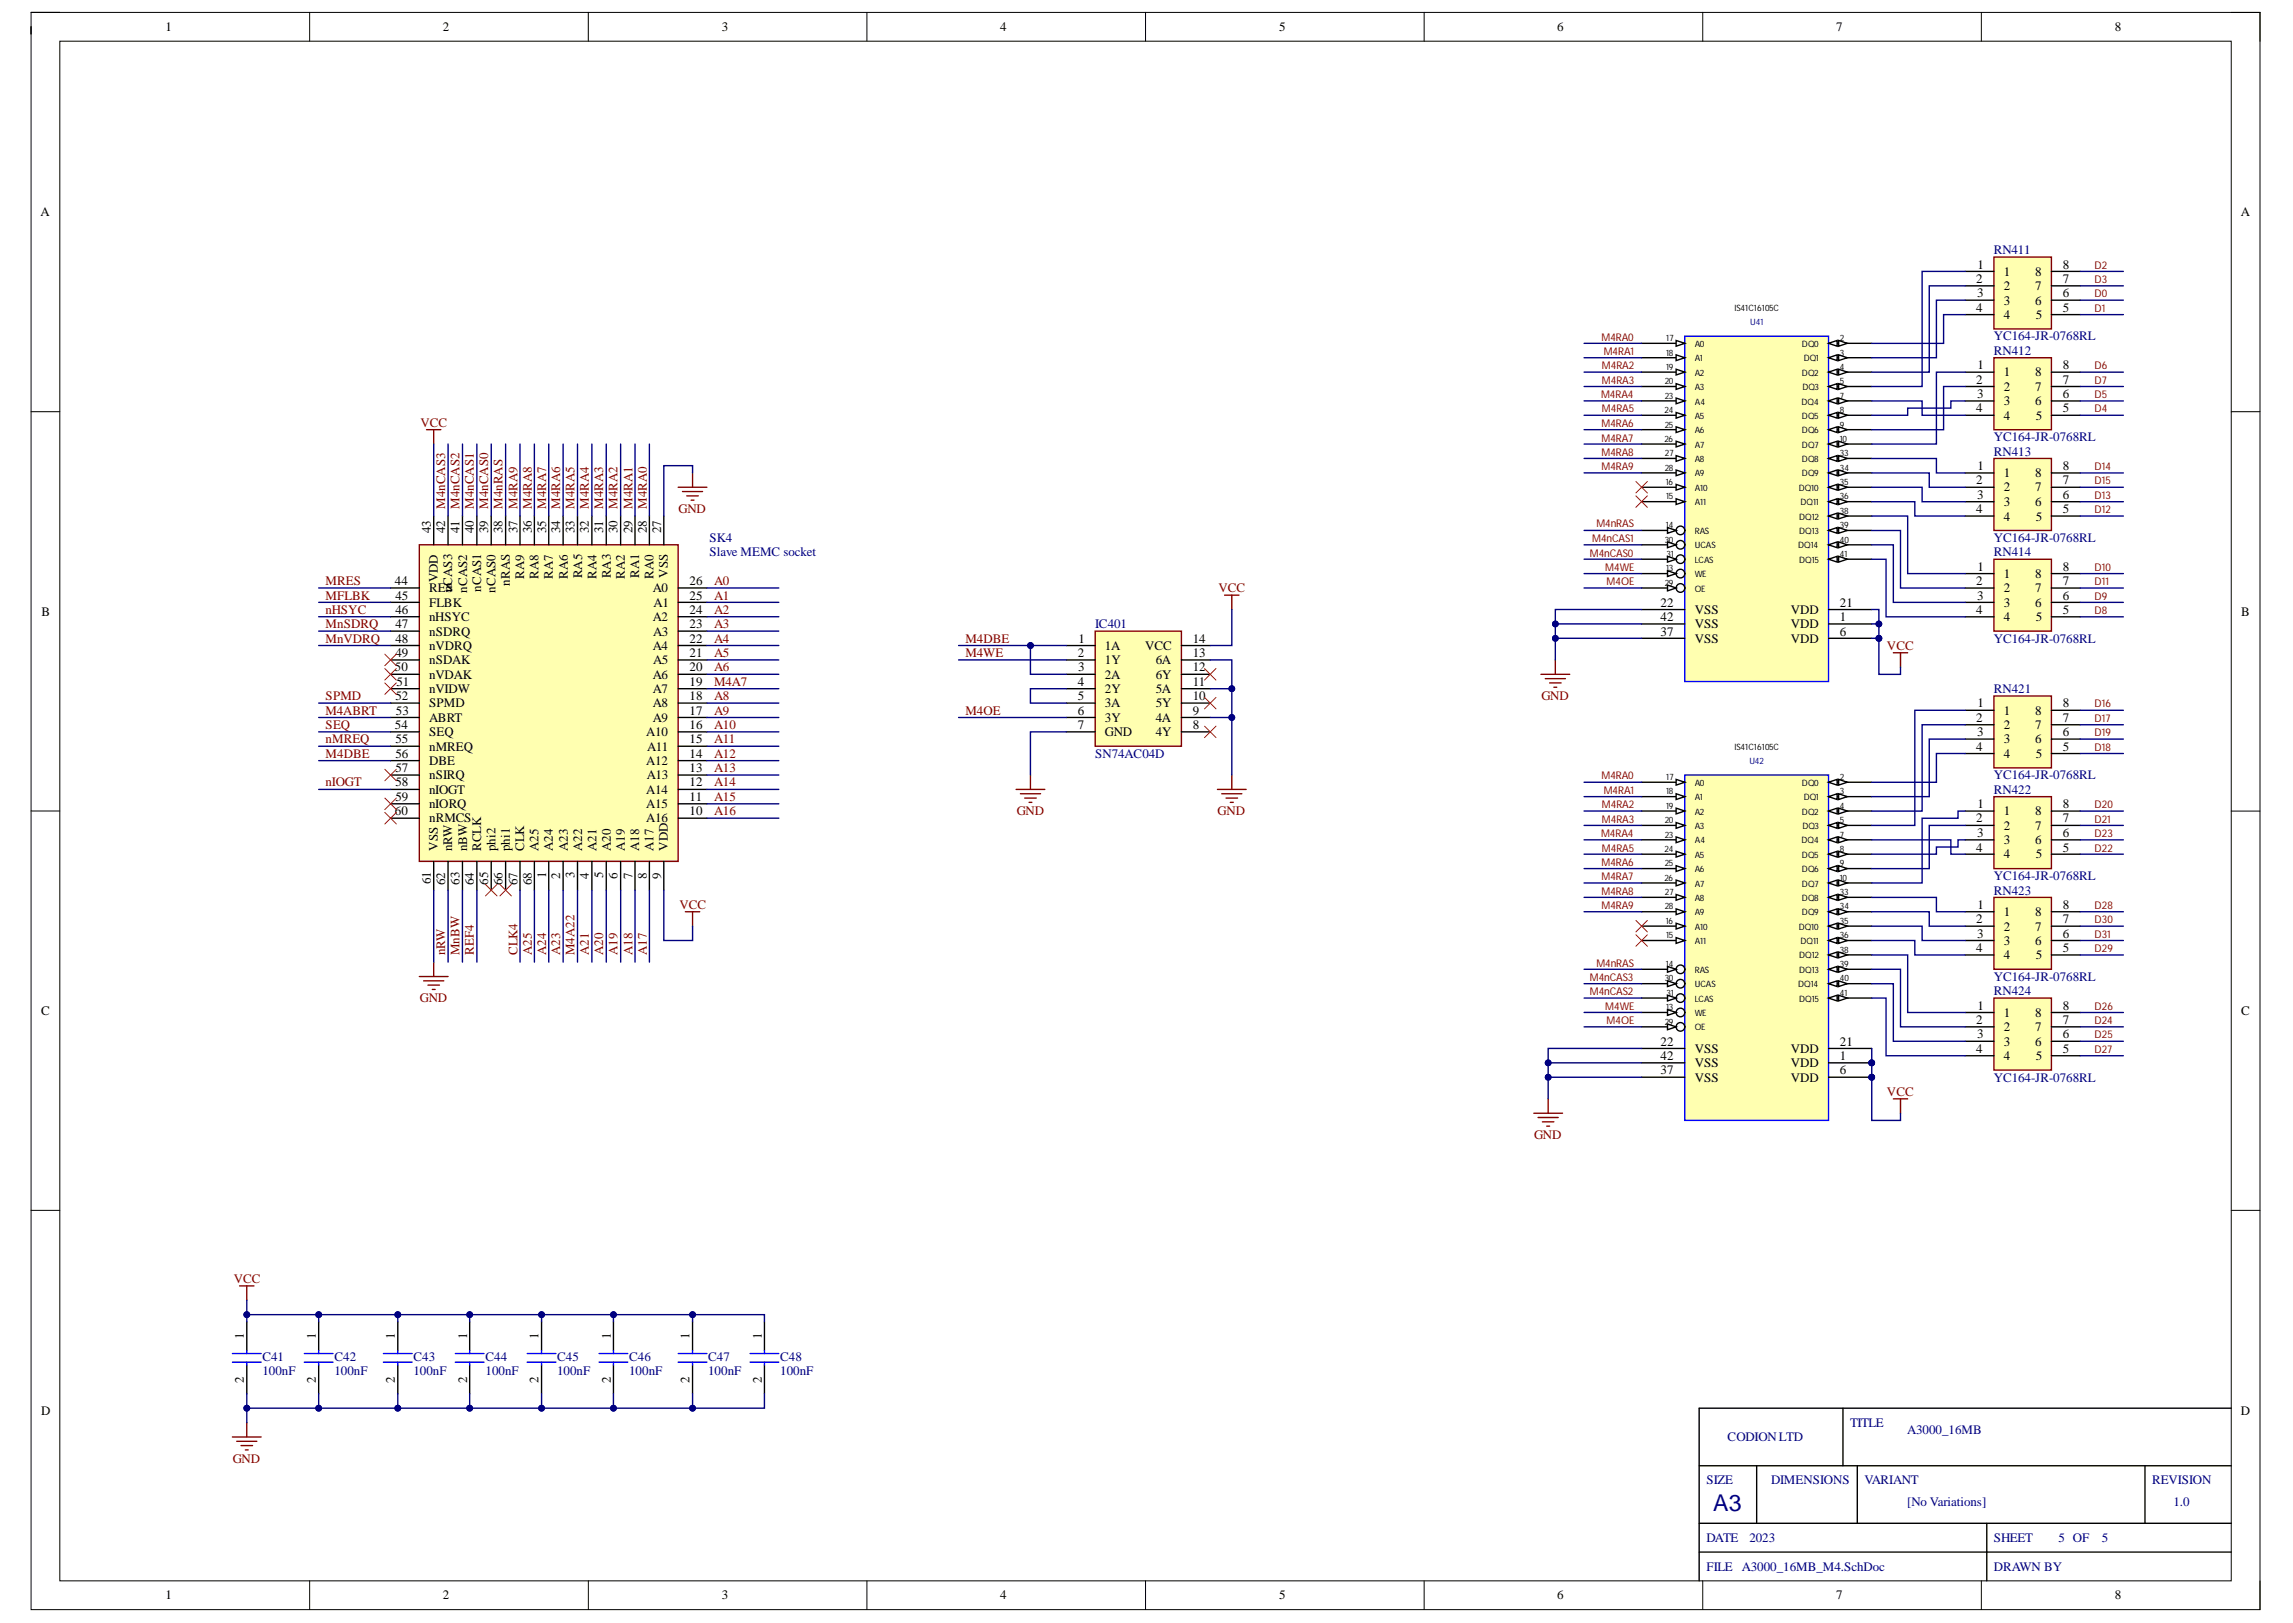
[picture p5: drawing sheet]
<svg xmlns="http://www.w3.org/2000/svg" width="420mm" height="297mm" viewBox="0 0 420 297" stroke-linecap="round" stroke-linejoin="round" font-family="sans-serif">
<defs><g id="words">
<text font-size="4.2" fill="#000080" x="313.7" y="276.6">A3</text>
<g font-size="2.4">
<text x="30.3" y="5.7">1</text>
<text x="81.1" y="5.7">2</text>
<text x="132.2" y="5.7">3</text>
<text x="183.1" y="5.7">4</text>
<text x="234.2" y="5.7">5</text>
<text x="285.1" y="5.7">6</text>
<text x="336.2" y="5.7">7</text>
<text x="387.2" y="5.7">8</text>
<text x="7.4" y="39.6">A</text>
<text x="410.3" y="39.6">A</text>
<text x="361.8" y="51.8">2</text>
<text x="362" y="49.2">1</text>
<text x="366.9" y="50.4">1</text>
<text x="366.9" y="53.1">2</text>
<text x="372.6" y="53.1">7</text>
<text x="372.6" y="50.4">8</text>
<text x="377.7" y="51.8">7</text>
<text x="377.7" y="49.2">8</text>
<text x="361.8" y="57">4</text>
<text x="362" y="54.4">3</text>
<text x="366.9" y="55.8">3</text>
<text x="366.9" y="58.4">4</text>
<text x="372.6" y="55.8">6</text>
<text x="372.7" y="58.4">5</text>
<text x="377.7" y="57">5</text>
<text x="377.7" y="54.4">6</text>
<text x="361.8" y="70.2">2</text>
<text x="362" y="67.6">1</text>
<text x="366.9" y="68.9">1</text>
<text x="366.9" y="71.5">2</text>
<text x="372.6" y="71.5">7</text>
<text x="372.6" y="68.9">8</text>
<text x="377.7" y="70.2">7</text>
<text x="377.7" y="67.6">8</text>
<text x="361.8" y="75.5">4</text>
<text x="362" y="72.9">3</text>
<text x="366.9" y="74.2">3</text>
<text x="366.9" y="76.8">4</text>
<text x="372.6" y="74.2">6</text>
<text x="372.7" y="76.8">5</text>
<text x="377.7" y="75.5">5</text>
<text x="377.7" y="72.9">6</text>
<text x="361.8" y="88.7">2</text>
<text x="362" y="86">1</text>
<text x="366.9" y="87.3">1</text>
<text x="366.9" y="89.9">2</text>
<text x="372.6" y="89.9">7</text>
<text x="372.6" y="87.3">8</text>
<text x="377.7" y="88.7">7</text>
<text x="377.7" y="86">8</text>
<text x="361.8" y="93.9">4</text>
<text x="362" y="91.3">3</text>
<text x="366.9" y="92.6">3</text>
<text x="366.9" y="95.3">4</text>
<text x="372.6" y="92.6">6</text>
<text x="372.7" y="95.3">5</text>
<text x="377.7" y="93.9">5</text>
<text x="377.7" y="91.3">6</text>
<text x="78.9" y="97.6" transform="rotate(-90 78.9 97.6)">43</text>
<text x="81.5" y="97.6" transform="rotate(-90 81.5 97.6)">42</text>
<text x="84.1" y="97.6" transform="rotate(-90 84.1 97.6)">41</text>
<text x="86.8" y="97.6" transform="rotate(-90 86.8 97.6)">40</text>
<text x="89.4" y="97.6" transform="rotate(-90 89.4 97.6)">39</text>
<text x="92" y="97.6" transform="rotate(-90 92 97.6)">38</text>
<text x="94.7" y="97.6" transform="rotate(-90 94.7 97.6)">37</text>
<text x="97.3" y="97.6" transform="rotate(-90 97.3 97.6)">36</text>
<text x="100" y="97.6" transform="rotate(-90 100 97.6)">35</text>
<text x="102.6" y="97.6" transform="rotate(-90 102.6 97.6)">34</text>
<text x="105.2" y="97.6" transform="rotate(-90 105.2 97.6)">33</text>
<text x="107.8" y="97.6" transform="rotate(-90 107.8 97.6)">32</text>
<text x="110.4" y="97.6" transform="rotate(-90 110.4 97.6)">31</text>
<text x="113.1" y="97.6" transform="rotate(-90 113.1 97.6)">30</text>
<text x="115.8" y="97.6" transform="rotate(-90 115.8 97.6)">29</text>
<text x="118.4" y="97.6" transform="rotate(-90 118.4 97.6)">28</text>
<text x="121" y="97.6" transform="rotate(-90 121 97.6)">27</text>
<text x="72.3" y="107.1">44</text>
<text x="80.2" y="106.6" transform="rotate(-90 80.2 106.6)">VDD</text>
<text x="93.4" y="107.2" transform="rotate(-90 93.4 107.2)">nRAS</text>
<text x="96" y="105.9" transform="rotate(-90 96 105.9)">RA9</text>
<text x="98.6" y="105.9" transform="rotate(-90 98.6 105.9)">RA8</text>
<text x="101.2" y="105.9" transform="rotate(-90 101.2 105.9)">RA7</text>
<text x="103.9" y="105.9" transform="rotate(-90 103.9 105.9)">RA6</text>
<text x="106.6" y="105.8" transform="rotate(-90 106.6 105.8)">RA5</text>
<text x="109.2" y="105.9" transform="rotate(-90 109.2 105.9)">RA4</text>
<text x="111.8" y="105.8" transform="rotate(-90 111.8 105.8)">RA3</text>
<text x="114.4" y="105.9" transform="rotate(-90 114.4 105.9)">RA2</text>
<text x="117" y="105.8" transform="rotate(-90 117 105.8)">RA1</text>
<text x="119.7" y="105.9" transform="rotate(-90 119.7 105.9)">RA0</text>
<text x="122.3" y="105.8" transform="rotate(-90 122.3 105.8)">VSS</text>
<text x="126.3" y="107.1">26</text>
<text x="361.8" y="107.1">2</text>
<text x="362" y="104.5">1</text>
<text x="366.9" y="105.8">1</text>
<text x="372.6" y="105.8">8</text>
<text x="377.7" y="107.1">7</text>
<text x="377.7" y="104.5">8</text>
<text x="7.6" y="112.7">B</text>
<text x="72.4" y="109.7">45</text>
<text x="72.4" y="112.4">46</text>
<text x="78.6" y="108.4">RES</text>
<text x="78.6" y="111">FLBK</text>
<text x="78.6" y="113.7">nHSYC</text>
<text x="82.8" y="108.4" transform="rotate(-90 82.8 108.4)">nCAS3</text>
<text x="85.5" y="108.5" transform="rotate(-90 85.5 108.5)">nCAS2</text>
<text x="88.1" y="108.3" transform="rotate(-90 88.1 108.3)">nCAS1</text>
<text x="90.7" y="108.5" transform="rotate(-90 90.7 108.5)">nCAS0</text>
<text x="119.5" y="113.7">A2</text>
<text x="119.5" y="108.4">A0</text>
<text x="119.7" y="111">A1</text>
<text x="126.3" y="112.4">24</text>
<text x="126.3" y="109.7">25</text>
<text x="304" y="113.7">42</text>
<text x="304" y="111">22</text>
<text x="310.3" y="112.4">VSS</text>
<text x="327.9" y="112.4">VDD</text>
<text x="336.8" y="111">21</text>
<text x="336.8" y="113.7">1</text>
<text x="361.8" y="112.4">4</text>
<text x="362" y="109.7">3</text>
<text x="366.9" y="108.4">2</text>
<text x="366.9" y="111">3</text>
<text x="366.9" y="113.7">4</text>
<text x="372.6" y="111">6</text>
<text x="372.6" y="108.4">7</text>
<text x="372.7" y="113.7">5</text>
<text x="377.7" y="112.4">5</text>
<text x="377.7" y="109.7">6</text>
<text x="410.3" y="112.7">B</text>
<text x="72.4" y="115">47</text>
<text x="72.4" y="117.6">48</text>
<text x="78.6" y="116.3">nSDRQ</text>
<text x="78.6" y="119">nVDRQ</text>
<text x="119.5" y="119">A4</text>
<text x="119.6" y="116.3">A3</text>
<text x="126.3" y="117.6">22</text>
<text x="126.3" y="115">23</text>
<text x="197.5" y="117.6">1</text>
<text x="202.3" y="119">1A</text>
<text x="209.7" y="119">VCC</text>
<text x="218.4" y="117.6">14</text>
<text x="304" y="116.3">37</text>
<text x="310.3" y="115">VSS</text>
<text x="310.3" y="117.6">VSS</text>
<text x="327.9" y="115">VDD</text>
<text x="327.9" y="117.6">VDD</text>
<text x="336.8" y="116.3">6</text>
<text x="72.3" y="122.9">50</text>
<text x="72.4" y="120.2">49</text>
<text x="72.6" y="125.6">51</text>
<text x="78.6" y="121.6">nSDAK</text>
<text x="78.6" y="124.2">nVDAK</text>
<text x="119.5" y="124.2">A6</text>
<text x="119.6" y="121.6">A5</text>
<text x="126.3" y="125.6">19</text>
<text x="126.3" y="122.9">20</text>
<text x="126.3" y="120.2">21</text>
<text x="197.3" y="120.2">2</text>
<text x="197.3" y="125.6">4</text>
<text x="197.4" y="122.9">3</text>
<text x="202.3" y="121.6">1Y</text>
<text x="202.3" y="124.2">2A</text>
<text x="211.6" y="121.6">6A</text>
<text x="211.6" y="124.2">6Y</text>
<text x="218.4" y="120.2">13</text>
<text x="218.4" y="122.9">12</text>
<text x="218.4" y="125.6">11</text>
<text x="72.4" y="128.2">52</text>
<text x="72.5" y="130.8">53</text>
<text x="78.6" y="126.8">nVIDW</text>
<text x="78.6" y="129.4">SPMD</text>
<text x="119.5" y="129.4">A8</text>
<text x="119.5" y="126.8">A7</text>
<text x="126.3" y="130.8">17</text>
<text x="126.3" y="128.2">18</text>
<text x="197.3" y="128.2">5</text>
<text x="197.3" y="130.8">6</text>
<text x="202.3" y="126.8">2Y</text>
<text x="202.3" y="129.4">3A</text>
<text x="211.6" y="126.8">5A</text>
<text x="211.6" y="129.4">5Y</text>
<text x="218.4" y="128.2">10</text>
<text x="218.4" y="130.8">9</text>
<text x="362" y="129.4">1</text>
<text x="366.9" y="130.8">1</text>
<text x="372.6" y="130.8">8</text>
<text x="377.7" y="129.4">8</text>
<text x="72.3" y="133.4">54</text>
<text x="72.4" y="136">55</text>
<text x="78.6" y="132.1">ABRT</text>
<text x="78.6" y="134.8">SEQ</text>
<text x="78.6" y="137.4">nMREQ</text>
<text x="118.3" y="134.8">A10</text>
<text x="118.5" y="137.4">A11</text>
<text x="119.5" y="132.1">A9</text>
<text x="126.3" y="136">15</text>
<text x="126.3" y="133.4">16</text>
<text x="197.3" y="133.4">7</text>
<text x="202.3" y="132.1">3Y</text>
<text x="202.3" y="134.8">GND</text>
<text x="211.6" y="132.1">4A</text>
<text x="211.6" y="134.8">4Y</text>
<text x="218.4" y="133.4">8</text>
<text x="361.8" y="132.1">2</text>
<text x="361.8" y="137.4">4</text>
<text x="362" y="134.8">3</text>
<text x="366.9" y="133.4">2</text>
<text x="366.9" y="136">3</text>
<text x="372.6" y="136">6</text>
<text x="372.6" y="133.4">7</text>
<text x="377.7" y="137.4">5</text>
<text x="377.7" y="134.8">6</text>
<text x="377.7" y="132.1">7</text>
<text x="72.4" y="138.7">56</text>
<text x="72.4" y="141.3">57</text>
<text x="72.4" y="143.9">58</text>
<text x="78.6" y="140">DBE</text>
<text x="78.6" y="142.6">nSIRQ</text>
<text x="118.3" y="140">A12</text>
<text x="118.4" y="142.6">A13</text>
<text x="126.3" y="143.9">12</text>
<text x="126.3" y="141.3">13</text>
<text x="126.3" y="138.7">14</text>
<text x="366.9" y="138.7">4</text>
<text x="372.7" y="138.7">5</text>
<text x="72.3" y="149.2">60</text>
<text x="72.4" y="146.6">59</text>
<text x="78.6" y="145.3">nIOGT</text>
<text x="78.6" y="147.9">nIORQ</text>
<text x="118.3" y="147.9">A15</text>
<text x="118.3" y="145.3">A14</text>
<text x="126.3" y="149.2">10</text>
<text x="126.3" y="146.6">11</text>
<text x="362" y="147.9">1</text>
<text x="366.9" y="149.2">1</text>
<text x="372.6" y="149.2">8</text>
<text x="377.7" y="147.9">8</text>
<text x="78.6" y="150.5">nRMCS</text>
<text x="80.2" y="155.8" transform="rotate(-90 80.2 155.8)">VSS</text>
<text x="82.8" y="155.8" transform="rotate(-90 82.8 155.8)">nRW</text>
<text x="85.5" y="155.8" transform="rotate(-90 85.5 155.8)">nBW</text>
<text x="88.1" y="155.8" transform="rotate(-90 88.1 155.8)">RCLK</text>
<text x="90.7" y="155.8" transform="rotate(-90 90.7 155.8)">phi2</text>
<text x="93.4" y="155.8" transform="rotate(-90 93.4 155.8)">phi1</text>
<text x="96" y="155.8" transform="rotate(-90 96 155.8)">CLK</text>
<text x="98.6" y="155.8" transform="rotate(-90 98.6 155.8)">A25</text>
<text x="101.2" y="155.8" transform="rotate(-90 101.2 155.8)">A24</text>
<text x="103.9" y="155.8" transform="rotate(-90 103.9 155.8)">A23</text>
<text x="106.6" y="155.8" transform="rotate(-90 106.6 155.8)">A22</text>
<text x="109.2" y="155.8" transform="rotate(-90 109.2 155.8)">A21</text>
<text x="111.8" y="155.8" transform="rotate(-90 111.8 155.8)">A20</text>
<text x="114.4" y="155.8" transform="rotate(-90 114.4 155.8)">A19</text>
<text x="117" y="155.8" transform="rotate(-90 117 155.8)">A18</text>
<text x="118.3" y="150.5">A16</text>
<text x="119.7" y="155.8" transform="rotate(-90 119.7 155.8)">A17</text>
<text x="122.3" y="155.8" transform="rotate(-90 122.3 155.8)">VDD</text>
<text x="361.8" y="150.5">2</text>
<text x="361.8" y="155.8">4</text>
<text x="362" y="153.1">3</text>
<text x="366.9" y="151.9">2</text>
<text x="366.9" y="154.5">3</text>
<text x="372.6" y="154.5">6</text>
<text x="372.6" y="151.9">7</text>
<text x="377.7" y="155.8">5</text>
<text x="377.7" y="153.1">6</text>
<text x="377.7" y="150.5">7</text>
<text x="78.9" y="161.9" transform="rotate(-90 78.9 161.9)">61</text>
<text x="84.1" y="161.9" transform="rotate(-90 84.1 161.9)">63</text>
<text x="89.4" y="161.9" transform="rotate(-90 89.4 161.9)">65</text>
<text x="100" y="160.7" transform="rotate(-90 100 160.7)">1</text>
<text x="102.6" y="160.8" transform="rotate(-90 102.6 160.8)">2</text>
<text x="105.2" y="160.8" transform="rotate(-90 105.2 160.8)">3</text>
<text x="107.8" y="160.8" transform="rotate(-90 107.8 160.8)">4</text>
<text x="110.4" y="160.8" transform="rotate(-90 110.4 160.8)">5</text>
<text x="113.1" y="160.8" transform="rotate(-90 113.1 160.8)">6</text>
<text x="115.8" y="160.8" transform="rotate(-90 115.8 160.8)">7</text>
<text x="118.4" y="160.8" transform="rotate(-90 118.4 160.8)">8</text>
<text x="121" y="160.8" transform="rotate(-90 121 160.8)">9</text>
<text x="366.9" y="157.1">4</text>
<text x="372.7" y="157.1">5</text>
<text x="81.5" y="162" transform="rotate(-90 81.5 162)">62</text>
<text x="86.8" y="162" transform="rotate(-90 86.8 162)">64</text>
<text x="92" y="162" transform="rotate(-90 92 162)">66</text>
<text x="94.7" y="162" transform="rotate(-90 94.7 162)">67</text>
<text x="97.3" y="162" transform="rotate(-90 97.3 162)">68</text>
<text x="362" y="166.3">1</text>
<text x="366.9" y="167.7">1</text>
<text x="372.6" y="167.7">8</text>
<text x="377.7" y="166.3">8</text>
<text x="361.8" y="169">2</text>
<text x="362" y="171.6">3</text>
<text x="366.9" y="170.3">2</text>
<text x="366.9" y="172.9">3</text>
<text x="372.6" y="172.9">6</text>
<text x="372.6" y="170.3">7</text>
<text x="377.7" y="171.6">6</text>
<text x="377.7" y="169">7</text>
<text x="361.8" y="174.2">4</text>
<text x="366.9" y="175.6">4</text>
<text x="372.7" y="175.6">5</text>
<text x="377.7" y="174.2">5</text>
<text x="7.5" y="185.8">C</text>
<text x="362" y="184.8">1</text>
<text x="377.7" y="184.8">8</text>
<text x="410.3" y="185.8">C</text>
<text x="304" y="191.4">22</text>
<text x="336.8" y="191.4">21</text>
<text x="361.8" y="187.4">2</text>
<text x="362" y="190">3</text>
<text x="366.9" y="186.1">1</text>
<text x="366.9" y="188.8">2</text>
<text x="366.9" y="191.4">3</text>
<text x="372.6" y="191.4">6</text>
<text x="372.6" y="188.8">7</text>
<text x="372.6" y="186.1">8</text>
<text x="377.7" y="190">6</text>
<text x="377.7" y="187.4">7</text>
<text x="304" y="194">42</text>
<text x="304" y="196.6">37</text>
<text x="310.3" y="195.4">VSS</text>
<text x="310.3" y="192.6">VSS</text>
<text x="310.3" y="198">VSS</text>
<text x="327.9" y="192.6">VDD</text>
<text x="327.9" y="195.4">VDD</text>
<text x="327.9" y="198">VDD</text>
<text x="336.8" y="194">1</text>
<text x="336.8" y="196.6">6</text>
<text x="361.8" y="192.6">4</text>
<text x="366.9" y="194">4</text>
<text x="372.7" y="194">5</text>
<text x="377.7" y="192.6">5</text>
<text x="44.7" y="245.1" transform="rotate(-90 44.7 245.1)">1</text>
<text x="57.8" y="245.1" transform="rotate(-90 57.8 245.1)">1</text>
<text x="72.3" y="245.1" transform="rotate(-90 72.3 245.1)">1</text>
<text x="85.5" y="245.1" transform="rotate(-90 85.5 245.1)">1</text>
<text x="98.6" y="245.1" transform="rotate(-90 98.6 245.1)">1</text>
<text x="111.8" y="245.1" transform="rotate(-90 111.8 245.1)">1</text>
<text x="126.3" y="245.1" transform="rotate(-90 126.3 245.1)">1</text>
<text x="139.5" y="245.1" transform="rotate(-90 139.5 245.1)">1</text>
<text x="44.7" y="253.1" transform="rotate(-90 44.7 253.1)">2</text>
<text x="57.8" y="253.1" transform="rotate(-90 57.8 253.1)">2</text>
<text x="72.3" y="253.1" transform="rotate(-90 72.3 253.1)">2</text>
<text x="85.5" y="253.1" transform="rotate(-90 85.5 253.1)">2</text>
<text x="98.6" y="253.1" transform="rotate(-90 98.6 253.1)">2</text>
<text x="111.8" y="253.1" transform="rotate(-90 111.8 253.1)">2</text>
<text x="126.3" y="253.1" transform="rotate(-90 126.3 253.1)">2</text>
<text x="139.5" y="253.1" transform="rotate(-90 139.5 253.1)">2</text>
<text x="7.5" y="258.9">D</text>
<text x="410.3" y="258.9">D</text>
<text x="30.3" y="292.7">1</text>
<text x="81.1" y="292.7">2</text>
<text x="132.2" y="292.7">3</text>
<text x="183.1" y="292.7">4</text>
<text x="234.2" y="292.7">5</text>
<text x="285.1" y="292.7">6</text>
<text x="336.2" y="292.7">7</text>
<text x="387.2" y="292.7">8</text>
</g>
<g font-size="2.4" fill="#000080">
<text x="365" y="46.5">RN411</text>
<text x="365" y="62.3">YC164-JR-0768RL</text>
<text x="365" y="65">RN412</text>
<text x="365" y="80.7">YC164-JR-0768RL</text>
<text x="365" y="83.4">RN413</text>
<text x="129.9" y="99.2">SK4</text>
<text x="129.9" y="101.8">Slave MEMC socket</text>
<text x="365" y="101.8">RN414</text>
<text x="365" y="99.2">YC164-JR-0768RL</text>
<text x="200.5" y="115">IC401</text>
<text x="365" y="117.6">YC164-JR-0768RL</text>
<text x="365" y="126.8">RN421</text>
<text x="200.5" y="138.7">SN74AC04D</text>
<text x="365" y="142.6">YC164-JR-0768RL</text>
<text x="365" y="145.3">RN422</text>
<text x="365" y="161.1">YC164-JR-0768RL</text>
<text x="365" y="163.7">RN423</text>
<text x="365" y="179.5">YC164-JR-0768RL</text>
<text x="365" y="182.2">RN424</text>
<text x="365" y="198">YC164-JR-0768RL</text>
<text x="48" y="249.1">C41</text>
<text x="48" y="251.7">100nF</text>
<text x="61.2" y="249.1">C42</text>
<text x="61.2" y="251.7">100nF</text>
<text x="75.7" y="249.1">C43</text>
<text x="75.7" y="251.7">100nF</text>
<text x="88.9" y="249.1">C44</text>
<text x="88.9" y="251.7">100nF</text>
<text x="102" y="249.1">C45</text>
<text x="102" y="251.7">100nF</text>
<text x="115.2" y="249.1">C46</text>
<text x="115.2" y="251.7">100nF</text>
<text x="129.6" y="249.1">C47</text>
<text x="129.6" y="251.7">100nF</text>
<text x="142.8" y="249.1">C48</text>
<text x="142.8" y="251.7">100nF</text>
<text x="316.3" y="263.8">CODION LTD</text>
<text x="338.7" y="261.2">TITLE</text>
<text x="349.2" y="262.4">A3000_16MB</text>
<text x="312.4" y="271.7">SIZE</text>
<text x="324.2" y="271.7">DIMENSIONS</text>
<text x="341.3" y="271.7">VARIANT</text>
<text x="349.2" y="275.6">[No Variations]</text>
<text x="394" y="271.7">REVISION</text>
<text x="397.9" y="275.6">1.0</text>
<text x="312.4" y="287.5">FILE</text>
<text x="312.4" y="282.2">DATE</text>
<text x="318.9" y="287.5">A3000_16MB_M4.SchDoc</text>
<text x="320.3" y="282.2">2023</text>
<text x="365" y="282.2">SHEET</text>
<text x="365" y="287.5">DRAWN BY</text>
<text x="376.8" y="282.2">5 OF</text>
<text x="384.8" y="282.2">5</text>
</g>
<g font-size="2.4" fill="#800000">
<text x="77" y="78.1">VCC</text>
<text x="81.5" y="93.2" transform="rotate(-90 81.5 93.2)">M4nCAS3</text>
<text x="84.1" y="93.2" transform="rotate(-90 84.1 93.2)">M4nCAS2</text>
<text x="86.8" y="93.2" transform="rotate(-90 86.8 93.2)">M4nCAS1</text>
<text x="89.4" y="93.2" transform="rotate(-90 89.4 93.2)">M4nCAS0</text>
<text x="92" y="93.2" transform="rotate(-90 92 93.2)">M4nRAS</text>
<text x="94.7" y="93.2" transform="rotate(-90 94.7 93.2)">M4RA9</text>
<text x="97.3" y="93.2" transform="rotate(-90 97.3 93.2)">M4RA8</text>
<text x="100" y="93.2" transform="rotate(-90 100 93.2)">M4RA7</text>
<text x="102.6" y="93.2" transform="rotate(-90 102.6 93.2)">M4RA6</text>
<text x="105.2" y="93.2" transform="rotate(-90 105.2 93.2)">M4RA5</text>
<text x="107.8" y="93.2" transform="rotate(-90 107.8 93.2)">M4RA4</text>
<text x="110.4" y="93.2" transform="rotate(-90 110.4 93.2)">M4RA3</text>
<text x="113.1" y="93.2" transform="rotate(-90 113.1 93.2)">M4RA2</text>
<text x="115.8" y="93.2" transform="rotate(-90 115.8 93.2)">M4RA1</text>
<text x="118.4" y="93.2" transform="rotate(-90 118.4 93.2)">M4RA0</text>
<text x="124.2" y="93.9">GND</text>
<text x="59.6" y="107.1">MRES</text>
<text x="130.7" y="107.1">A0</text>
<text x="59.6" y="112.4">nHSYC</text>
<text x="59.6" y="109.7">MFLBK</text>
<text x="130.7" y="112.4">A2</text>
<text x="130.7" y="109.7">A1</text>
<text x="223.1" y="108.4">VCC</text>
<text x="59.6" y="117.6">MnVDRQ</text>
<text x="59.6" y="115">MnSDRQ</text>
<text x="130.7" y="117.6">A4</text>
<text x="130.7" y="115">A3</text>
<text x="176.8" y="117.6">M4DBE</text>
<text x="345.5" y="119">VCC</text>
<text x="130.7" y="125.6">M4A7</text>
<text x="130.7" y="122.9">A6</text>
<text x="130.7" y="120.2">A5</text>
<text x="176.8" y="120.2">M4WE</text>
<text x="59.6" y="130.8">M4ABRT</text>
<text x="59.6" y="128.2">SPMD</text>
<text x="130.7" y="130.8">A9</text>
<text x="130.7" y="128.2">A8</text>
<text x="176.8" y="130.8">M4OE</text>
<text x="282.2" y="128.2">GND</text>
<text x="59.6" y="136">nMREQ</text>
<text x="59.6" y="133.4">SEQ</text>
<text x="130.7" y="136">A11</text>
<text x="130.7" y="133.4">A10</text>
<text x="59.6" y="143.9">nIOGT</text>
<text x="59.6" y="138.7">M4DBE</text>
<text x="130.7" y="143.9">A14</text>
<text x="130.7" y="141.3">A13</text>
<text x="130.7" y="138.7">A12</text>
<text x="130.7" y="149.2">A16</text>
<text x="130.7" y="146.6">A15</text>
<text x="186.1" y="149.2">GND</text>
<text x="222.9" y="149.2">GND</text>
<text x="124.4" y="166.3">VCC</text>
<text x="81.5" y="174.8" transform="rotate(-90 81.5 174.8)">nRW</text>
<text x="84.1" y="174.8" transform="rotate(-90 84.1 174.8)">MnBW</text>
<text x="86.8" y="174.8" transform="rotate(-90 86.8 174.8)">REF4</text>
<text x="94.7" y="174.8" transform="rotate(-90 94.7 174.8)">CLK4</text>
<text x="97.3" y="174.8" transform="rotate(-90 97.3 174.8)">A25</text>
<text x="100" y="174.8" transform="rotate(-90 100 174.8)">A24</text>
<text x="102.6" y="174.8" transform="rotate(-90 102.6 174.8)">A23</text>
<text x="105.2" y="174.8" transform="rotate(-90 105.2 174.8)">M4A22</text>
<text x="107.8" y="174.8" transform="rotate(-90 107.8 174.8)">A21</text>
<text x="110.4" y="174.8" transform="rotate(-90 110.4 174.8)">A20</text>
<text x="113.1" y="174.8" transform="rotate(-90 113.1 174.8)">A19</text>
<text x="115.8" y="174.8" transform="rotate(-90 115.8 174.8)">A18</text>
<text x="118.4" y="174.8" transform="rotate(-90 118.4 174.8)">A17</text>
<text x="76.9" y="183.4">GND</text>
<text x="345.5" y="200.6">VCC</text>
<text x="280.9" y="208.5">GND</text>
<text x="42.8" y="234.8">VCC</text>
<text x="42.6" y="267.8">GND</text>
</g>
<g font-size="1.9" fill="#800000">
<text x="383.4" y="51.8">D3</text>
<text x="383.4" y="49.2">D2</text>
<text x="383.4" y="57">D1</text>
<text x="383.4" y="54.4">D0</text>
<text x="293.2" y="62.4">M4RA0</text>
<text x="293.6" y="65">M4RA1</text>
<text x="293.3" y="67.6">M4RA2</text>
<text x="293.3" y="70.2">M4RA3</text>
<text x="383.4" y="67.6">D6</text>
<text x="383.4" y="70.2">D7</text>
<text x="293.1" y="72.9">M4RA4</text>
<text x="293.3" y="75.5">M4RA5</text>
<text x="383.4" y="75.5">D4</text>
<text x="383.4" y="72.9">D5</text>
<text x="293.2" y="78.1">M4RA6</text>
<text x="293.2" y="80.8">M4RA7</text>
<text x="293.2" y="83.4">M4RA8</text>
<text x="293.2" y="86">M4RA9</text>
<text x="383.4" y="86">D14</text>
<text x="383.4" y="88.7">D15</text>
<text x="383.4" y="91.3">D13</text>
<text x="383.4" y="93.9">D12</text>
<text x="291.1" y="101.9">M4nCAS0</text>
<text x="291.5" y="99.2">M4nCAS1</text>
<text x="292.3" y="96.5">M4nRAS</text>
<text x="293.9" y="104.5">M4WE</text>
<text x="294.1" y="107.1">M4OE</text>
<text x="383.4" y="107.1">D11</text>
<text x="383.4" y="104.5">D10</text>
<text x="383.4" y="109.7">D9</text>
<text x="383.4" y="112.4">D8</text>
<text x="383.4" y="129.4">D16</text>
<text x="383.4" y="132.2">D17</text>
<text x="383.4" y="137.4">D18</text>
<text x="383.4" y="134.8">D19</text>
<text x="293.2" y="142.6">M4RA0</text>
<text x="293.3" y="147.9">M4RA2</text>
<text x="293.6" y="145.3">M4RA1</text>
<text x="383.4" y="147.9">D20</text>
<text x="293.1" y="153.2">M4RA4</text>
<text x="293.3" y="150.6">M4RA3</text>
<text x="293.3" y="155.8">M4RA5</text>
<text x="383.4" y="150.6">D21</text>
<text x="383.4" y="155.8">D22</text>
<text x="383.4" y="153.2">D23</text>
<text x="293.2" y="158.5">M4RA6</text>
<text x="293.2" y="161.1">M4RA7</text>
<text x="293.2" y="163.7">M4RA8</text>
<text x="293.2" y="166.3">M4RA9</text>
<text x="383.4" y="166.3">D28</text>
<text x="383.4" y="171.7">D31</text>
<text x="383.4" y="169">D30</text>
<text x="291.1" y="179.5">M4nCAS3</text>
<text x="292.3" y="176.9">M4nRAS</text>
<text x="383.4" y="174.3">D29</text>
<text x="291.1" y="182.2">M4nCAS2</text>
<text x="293.9" y="184.8">M4WE</text>
<text x="383.4" y="184.8">D26</text>
<text x="294.1" y="187.4">M4OE</text>
<text x="383.4" y="190">D25</text>
<text x="383.4" y="187.4">D24</text>
<text x="383.4" y="192.7">D27</text>
</g>
<g font-size="1.6">
<text x="317.6" y="56.9">IS41C16105C</text>
<text x="305" y="62.4">17</text>
<text x="305" y="65.1">18</text>
<text x="310.3" y="63.5">A0</text>
<text x="329.9" y="63.5">DQ0</text>
<text x="336.8" y="62.4">2</text>
<text x="336.8" y="65.1">3</text>
<text x="304.8" y="70.3">20</text>
<text x="305" y="67.7">19</text>
<text x="310.3" y="68.8">A2</text>
<text x="310.3" y="66.1">A1</text>
<text x="310.3" y="71.4">A3</text>
<text x="329.9" y="68.8">DQ2</text>
<text x="330" y="71.4">DQ3</text>
<text x="330.3" y="66.1">DQ1</text>
<text x="336.8" y="67.7">4</text>
<text x="336.8" y="70.3">5</text>
<text x="304.7" y="75.6">24</text>
<text x="304.8" y="72.9">23</text>
<text x="310.3" y="74">A4</text>
<text x="310.3" y="76.7">A5</text>
<text x="329.8" y="74">DQ4</text>
<text x="329.9" y="76.7">DQ5</text>
<text x="336.8" y="72.9">7</text>
<text x="336.8" y="75.6">8</text>
<text x="304.7" y="80.9">26</text>
<text x="304.8" y="78.3">25</text>
<text x="304.8" y="83.5">27</text>
<text x="310.3" y="79.3">A6</text>
<text x="310.3" y="81.9">A7</text>
<text x="329.9" y="81.9">DQ7</text>
<text x="329.9" y="79.3">DQ6</text>
<text x="336.8" y="83.5">33</text>
<text x="336.8" y="80.9">10</text>
<text x="336.8" y="78.3">9</text>
<text x="304.8" y="86.1">28</text>
<text x="305" y="88.8">16</text>
<text x="310.3" y="89.9">A10</text>
<text x="310.3" y="87.1">A9</text>
<text x="310.3" y="84.5">A8</text>
<text x="329.3" y="89.9">DQ10</text>
<text x="329.9" y="87.1">DQ9</text>
<text x="329.9" y="84.5">DQ8</text>
<text x="336.8" y="86.1">34</text>
<text x="336.8" y="88.8">35</text>
<text x="305" y="91.4">15</text>
<text x="310.3" y="92.5">A11</text>
<text x="329.4" y="95.1">DQ12</text>
<text x="329.7" y="92.5">DQ11</text>
<text x="336.8" y="94">38</text>
<text x="336.8" y="91.4">36</text>
<text x="304.8" y="99.3">30</text>
<text x="305" y="96.7">14</text>
<text x="305.1" y="102">31</text>
<text x="310.3" y="97.7">RAS</text>
<text x="310.3" y="100.3">UCAS</text>
<text x="329.2" y="100.3">DQ14</text>
<text x="329.4" y="97.7">DQ13</text>
<text x="336.8" y="96.7">39</text>
<text x="336.8" y="99.3">40</text>
<text x="336.8" y="102">41</text>
<text x="304.8" y="107.2">29</text>
<text x="305" y="104.6">13</text>
<text x="310.3" y="105.6">WE</text>
<text x="310.3" y="103">LCAS</text>
<text x="329.4" y="103">DQ15</text>
<text x="310.3" y="108.3">OE</text>
<text x="317.6" y="137.2">IS41C16105C</text>
<text x="305" y="142.7">17</text>
<text x="310.3" y="143.8">A0</text>
<text x="329.9" y="143.8">DQ0</text>
<text x="336.8" y="142.7">2</text>
<text x="305" y="148.1">19</text>
<text x="305" y="145.4">18</text>
<text x="310.3" y="149.1">A2</text>
<text x="310.3" y="146.5">A1</text>
<text x="329.9" y="149.1">DQ2</text>
<text x="330.3" y="146.5">DQ1</text>
<text x="336.8" y="148.1">4</text>
<text x="336.8" y="145.4">3</text>
<text x="304.7" y="155.9">24</text>
<text x="304.8" y="153.3">23</text>
<text x="304.8" y="150.7">20</text>
<text x="310.3" y="154.3">A4</text>
<text x="310.3" y="151.7">A3</text>
<text x="329.8" y="154.3">DQ4</text>
<text x="330" y="151.7">DQ3</text>
<text x="336.8" y="153.3">7</text>
<text x="336.8" y="150.7">5</text>
<text x="336.8" y="155.9">8</text>
<text x="304.7" y="161.2">26</text>
<text x="304.8" y="158.6">25</text>
<text x="310.3" y="159.7">A6</text>
<text x="310.3" y="156.9">A5</text>
<text x="329.9" y="156.9">DQ5</text>
<text x="329.9" y="159.7">DQ6</text>
<text x="336.8" y="161.2">10</text>
<text x="336.8" y="158.6">9</text>
<text x="304.8" y="166.4">28</text>
<text x="304.8" y="163.8">27</text>
<text x="310.3" y="167.5">A9</text>
<text x="310.3" y="162.3">A7</text>
<text x="310.3" y="164.9">A8</text>
<text x="329.9" y="167.5">DQ9</text>
<text x="329.9" y="164.9">DQ8</text>
<text x="329.9" y="162.3">DQ7</text>
<text x="336.8" y="166.4">34</text>
<text x="336.8" y="163.8">33</text>
<text x="305" y="169.1">16</text>
<text x="305" y="171.8">15</text>
<text x="310.3" y="172.8">A11</text>
<text x="310.3" y="170.1">A10</text>
<text x="329.3" y="170.1">DQ10</text>
<text x="329.7" y="172.8">DQ11</text>
<text x="336.8" y="169.1">35</text>
<text x="336.8" y="171.8">36</text>
<text x="304.8" y="179.6">30</text>
<text x="305" y="177">14</text>
<text x="310.3" y="178">RAS</text>
<text x="329.4" y="175.4">DQ12</text>
<text x="329.4" y="178">DQ13</text>
<text x="336.8" y="174.4">38</text>
<text x="336.8" y="177">39</text>
<text x="336.8" y="179.6">40</text>
<text x="305" y="184.9">13</text>
<text x="305.1" y="182.2">31</text>
<text x="310.3" y="186">WE</text>
<text x="310.3" y="180.7">UCAS</text>
<text x="310.3" y="183.3">LCAS</text>
<text x="329.2" y="180.7">DQ14</text>
<text x="329.4" y="183.3">DQ15</text>
<text x="336.8" y="182.2">41</text>
<text x="304.8" y="187.6">29</text>
<text x="310.3" y="188.6">OE</text>
</g>
<g font-size="1.6" fill="#000080">
<text x="320.4" y="59.6">U41</text>
<text x="320.3" y="139.9">U42</text>
</g>
</g></defs>
<path d="M5.7 2.3h408.1v292.3h-408.1z" fill="none" stroke="#000" stroke-width=".18"/>
<path d="M11 7.5h397.5v281.8h-397.5z" fill-rule="evenodd" fill="#fff"/>
<g fill="none" stroke="#000" stroke-width=".18">
<path d="M5.7 2.3h5.3M11 7.5h397.5v281.8h-397.5zM56.7 2.3v5.2M107.7 2.3v5.2M158.7 2.3v5.2M209.7 2.3v5.2M260.7 2.3v5.2M311.7 2.3v5.2M362.7 2.3v5.2M408.5 2.3h5.3v5.2M5.7 75.3h5.3M408.5 75.3h5.3"/>
<path d="M5.7 148.4h5.3M408.5 148.4h5.3M5.7 221.5h5.3M408.5 221.5h5.3M56.7 289.3v5.3M107.7 289.3v5.3M158.7 289.3v5.3M209.7 289.3v5.3M260.7 289.3v5.3M311.7 289.3v5.3M362.7 289.3v5.3M413.8 289.3v5.3"/>
</g>
<g fill="none" stroke="#000" stroke-width=".25">
<path d="M5.7 4.9v1.3M45.2 241.9v5.3M45.2 249.8v5.3M58.3 241.9v5.3M58.3 249.8v5.3M72.8 241.9v5.3M72.8 249.8v5.3M86 241.9v5.3M86 249.8v5.3M99.1 241.9v5.3M99.1 249.8v5.3M112.3 241.9v5.3"/>
<path d="M112.3 249.8v5.3M337.4 257.7v10.6M408.5 257.7h-97.4v31.6M311.1 268.3h97.4M311.1 278.8h97.4M321.6 268.3v10.5M340 268.3v10.5M363.7 278.8v10.5M392.7 268.3v10.5M311.1 284.1h97.4"/>
</g>
<g fill="none" stroke="#00f" stroke-width=".25">
<path d="M42.5 247.7h5.3M42.5 249.3h5.3M45.2 247.2v.5M45.2 249.3v.5M55.7 247.7h5.3M55.7 249.3h5.3M58.3 247.2v.5M58.3 249.3v.5M70.2 247.7h5.3M70.2 249.3h5.3M72.8 247.2v.5M72.8 249.3v.5"/>
<path d="M83.4 247.7h5.2M83.4 249.3h5.2M86 247.2v.5M86 249.3v.5M96.5 247.7h5.3M96.5 249.3h5.3M99.1 247.2v.5M99.1 249.3v.5M109.7 247.7h5.2M109.7 249.3h5.2M112.3 247.2v.5M112.3 249.3v.5"/>
</g>
<path d="M43.9 235.3h2.6M45.2 235.3v2.7M42.5 263h5.3M43.3 263.8h3.7M44.1 264.6h2.1M44.9 265.4h.5M45.2 260.4v2.6" fill="none" stroke="#800000" stroke-width=".25"/>
<path d="M76.8 99.7h47.4v57.9h-47.4z" fill-rule="evenodd" fill="#ffffb0"/>
<g fill="none" stroke="#800000" stroke-width=".25">
<path d="M78.1 78.6h2.6M79.4 78.6v2.7M76.8 99.7h47.4v57.9h-47.4zM124.2 89.2h5.2M124.9 90h3.7M125.7 90.8h2.1M126.5 91.5h.6M126.8 86.5v2.7M76.8 178.7h5.2M77.6 179.5h3.7M79.4 176.1v2.6M125.5 166.9h2.6"/>
<path d="M126.8 166.9v2.6M78.4 180.3h2.1M79.1 181.1h.6"/>
</g>
<g fill="none" stroke="#000" stroke-width=".25">
<path d="M79.4 94.4v5.3M82 94.4v5.3M84.7 94.4v5.3M87.3 94.4v5.3M89.9 94.4v5.3M92.6 94.4v5.3M95.2 94.4v5.3M97.8 94.4v5.3M100.5 94.4v5.3M103.1 94.4v5.3M105.7 94.4v5.3M108.4 94.4v5.3"/>
<path d="M111 94.4v5.3M113.6 94.4v5.3M116.3 94.4v5.3M118.9 94.4v5.3M121.5 94.4v5.3M71.5 118.1h5.3M71.5 115.5h5.3M71.5 112.9h5.3M71.5 110.2h5.3M71.5 107.6h5.3M124.2 118.1h5.2M124.2 115.5h5.2"/>
<path d="M124.2 112.9h5.2M124.2 110.2h5.2M124.2 107.6h5.2M71.5 139.2h5.3M71.5 136.6h5.3M71.5 133.9h5.3M71.5 131.3h5.3M71.5 128.7h5.3M71.5 126h5.3M71.5 123.4h5.3M71.5 120.8h5.3M124.2 139.2h5.2"/>
<path d="M124.2 136.6h5.2M124.2 133.9h5.2M124.2 131.3h5.2M124.2 128.7h5.2M124.2 126h5.2M124.2 123.4h5.2M124.2 120.8h5.2M71.5 149.7h5.3M71.5 147.1h5.3M71.5 144.5h5.3M71.5 141.8h5.3M79.4 157.6v5.3"/>
<path d="M82 157.6v5.3M84.7 157.6v5.3M87.3 157.6v5.3M89.9 157.6v5.3M92.6 157.6v5.3M95.2 157.6v5.3M97.8 157.6v5.3M100.5 157.6v5.3M103.1 157.6v5.3M105.7 157.6v5.3M108.4 157.6v5.3M111 157.6v5.3"/>
<path d="M113.6 157.6v5.3M116.3 157.6v5.3M118.9 157.6v5.3M121.5 157.6v5.3M124.2 149.7h5.2M124.2 147.1h5.2M124.2 144.5h5.2M124.2 141.8h5.2"/>
</g>
<path d="M200.5 115.5h15.8v21.1h-15.8z" fill-rule="evenodd" fill="#ffffb0"/>
<g fill="none" stroke="#800000" stroke-width=".25">
<path d="M200.5 115.5h15.8v21.1h-15.8zM224.2 108.9h2.6M225.5 108.9v2.7M186 144.5h5.3M186.8 145.3h3.7M187.6 146.1h2.1M188.4 146.8h.5M188.7 141.8v2.7M222.9 144.5h5.3M223.7 145.3h3.7M224.5 146.1h2.1M225.3 146.8h.5"/>
<path d="M225.5 141.8v2.7"/>
</g>
<g fill="none" stroke="#000" stroke-width=".25">
<path d="M195.2 118.1h5.3M216.3 118.1h5.3M195.2 120.8h5.3M195.2 123.4h5.3M195.2 126h5.3M195.2 128.7h5.3M195.2 131.3h5.3M195.2 133.9h5.3M216.3 120.8h5.3M216.3 123.4h5.3M216.3 126h5.3M216.3 128.7h5.3"/>
<path d="M216.3 131.3h5.3M216.3 133.9h5.3M126.8 241.9v5.3M126.8 249.8v5.3M140 241.9v5.3M140 249.8v5.3"/>
</g>
<g fill="none" stroke="#f00" stroke-width=".18">
<path d="M220.5 122.4l2.1 2.1M220.5 127.6l2.1 2.1M220.5 132.9l2.1 2.1M222.6 122.4l-2.1 2.1M222.6 127.6l-2.1 2.1M222.6 132.9l-2.1 2.1M70.5 148.7l2.1 2.1M70.5 146.1l2.1 2.1M70.5 140.8l2.1 2.1M72.6 148.7l-2.1 2.1M72.6 146.1l-2.1 2.1M72.6 140.8l-2.1 2.1"/>
<path d="M88.9 161.9l2.1 2.1M91 161.9l-2.1 2.1M91.5 161.9l2.1 2.1M93.6 161.9l-2.1 2.1"/>
</g>
<path d="M124.2 247.7h5.2M124.2 249.3h5.2M126.8 247.2v.5M126.8 249.3v.5M137.3 247.7h5.3M137.3 249.3h5.3M140 247.2v.5M140 249.3v.5" fill="none" stroke="#00f" stroke-width=".25"/>
<path d="M308.5 61.5h26.3v63.2h-26.3z" fill-rule="evenodd" fill="#ffffb0"/>
<path d="M308.5 61.5h26.3v63.2h-26.3z" fill="none" stroke="#00f" stroke-width=".25"/>
<path d="M300.6 91.8h7.9" fill="none" stroke="#000" stroke-width=".25"/>
<path d="M306.9 91.3l1.6 .5-1.6 .5z" fill="#f8fcff"/>
<path d="M306.9 91.3l1.6 .5-1.6 .5zM334.8 86.5h7.9" fill="none" stroke="#000" stroke-width=".25"/>
<path d="M334.8 86.5l1.5-.5v1.1z" fill="#f8fcff"/>
<path d="M334.8 86.5l1.5-.5v1.1z" fill="none" stroke="#000" stroke-width=".25"/>
<path d="M336.6 86l1.6 .5-1.6 .6z" fill="#f8fcff"/>
<path d="M300.6 78.6h7.9M336.6 86l1.6 .5-1.6 .6z" fill="none" stroke="#000" stroke-width=".25"/>
<path d="M306.9 78.1l1.6 .5-1.6 .6z" fill="#f8fcff"/>
<path d="M306.9 78.1l1.6 .5-1.6 .6zM300.6 89.2h7.9" fill="none" stroke="#000" stroke-width=".25"/>
<path d="M306.9 88.7l1.6 .5-1.6 .5z" fill="#f8fcff"/>
<path d="M306.9 88.7l1.6 .5-1.6 .5zM334.8 89.2h7.9" fill="none" stroke="#000" stroke-width=".25"/>
<path d="M334.8 89.2l1.5-.5v1z" fill="#f8fcff"/>
<path d="M334.8 89.2l1.5-.5v1z" fill="none" stroke="#000" stroke-width=".25"/>
<path d="M336.6 88.7l1.6 .5-1.6 .5z" fill="#f8fcff"/>
<path d="M300.6 73.4h7.9M336.6 88.7l1.6 .5-1.6 .5z" fill="none" stroke="#000" stroke-width=".25"/>
<path d="M306.9 72.9l1.6 .5-1.6 .5z" fill="#f8fcff"/>
<path d="M306.9 72.9l1.6 .5-1.6 .5zM300.6 105h7.9" fill="none" stroke="#000" stroke-width=".25"/>
<circle cx="307.7" cy="105" r=".79" fill="#f8fcff"/>
<circle cx="307.7" cy="105" r=".79" fill="none" stroke="#000" stroke-width=".25"/>
<path d="M305.3 104.5l1.6 .5-1.6 .5z" fill="#f8fcff"/>
<path d="M334.8 83.9h7.9M305.3 104.5l1.6 .5-1.6 .5z" fill="none" stroke="#000" stroke-width=".25"/>
<path d="M334.8 83.9l1.5-.5v1z" fill="#f8fcff"/>
<path d="M334.8 83.9l1.5-.5v1z" fill="none" stroke="#000" stroke-width=".25"/>
<path d="M336.6 83.4l1.6 .5-1.6 .5z" fill="#f8fcff"/>
<path d="M300.6 76h7.9M336.6 83.4l1.6 .5-1.6 .5z" fill="none" stroke="#000" stroke-width=".25"/>
<path d="M306.9 75.5l1.6 .5-1.6 .5z" fill="#f8fcff"/>
<path d="M306.9 75.5l1.6 .5-1.6 .5zM300.6 97.1h7.9" fill="none" stroke="#000" stroke-width=".25"/>
<circle cx="307.7" cy="97.1" r=".79" fill="#f8fcff"/>
<circle cx="307.7" cy="97.1" r=".79" fill="none" stroke="#000" stroke-width=".25"/>
<path d="M305.3 96.6l1.6 .5-1.6 .5z" fill="#f8fcff"/>
<path d="M305.3 96.6l1.6 .5-1.6 .5zM334.8 94.4h7.9" fill="none" stroke="#000" stroke-width=".25"/>
<path d="M334.8 94.4l1.5-.5v1.1z" fill="#f8fcff"/>
<path d="M334.8 94.4l1.5-.5v1.1z" fill="none" stroke="#000" stroke-width=".25"/>
<path d="M336.6 93.9l1.6 .5-1.6 .6z" fill="#f8fcff"/>
<path d="M300.6 86.5h7.9M336.6 93.9l1.6 .5-1.6 .6z" fill="none" stroke="#000" stroke-width=".25"/>
<path d="M306.9 86l1.6 .5-1.6 .6z" fill="#f8fcff"/>
<path d="M300.6 68.1h7.9M306.9 86l1.6 .5-1.6 .6z" fill="none" stroke="#000" stroke-width=".25"/>
<path d="M306.9 67.6l1.6 .5-1.6 .5z" fill="#f8fcff"/>
<path d="M306.9 67.6l1.6 .5-1.6 .5zM334.8 97.1h7.9" fill="none" stroke="#000" stroke-width=".25"/>
<path d="M334.8 97.1l1.5-.5v1z" fill="#f8fcff"/>
<path d="M334.8 97.1l1.5-.5v1z" fill="none" stroke="#000" stroke-width=".25"/>
<path d="M336.6 96.6l1.6 .5-1.6 .5z" fill="#f8fcff"/>
<path d="M336.6 96.6l1.6 .5-1.6 .5zM300.6 107.6h7.9" fill="none" stroke="#000" stroke-width=".25"/>
<circle cx="307.7" cy="107.6" r=".79" fill="#f8fcff"/>
<circle cx="307.7" cy="107.6" r=".79" fill="none" stroke="#000" stroke-width=".25"/>
<path d="M305.3 107.1l1.6 .5-1.6 .5z" fill="#f8fcff"/>
<path d="M334.8 91.8h7.9M305.3 107.1l1.6 .5-1.6 .5z" fill="none" stroke="#000" stroke-width=".25"/>
<path d="M334.8 91.8l1.5-.5v1z" fill="#f8fcff"/>
<path d="M334.8 91.8l1.5-.5v1z" fill="none" stroke="#000" stroke-width=".25"/>
<path d="M336.6 91.3l1.6 .5-1.6 .5z" fill="#f8fcff"/>
<path d="M300.6 81.3h7.9M336.6 91.3l1.6 .5-1.6 .5z" fill="none" stroke="#000" stroke-width=".25"/>
<path d="M306.9 80.8l1.6 .5-1.6 .5z" fill="#f8fcff"/>
<path d="M300.6 62.8h7.9M306.9 80.8l1.6 .5-1.6 .5z" fill="none" stroke="#000" stroke-width=".25"/>
<path d="M306.9 62.3l1.6 .5-1.6 .6z" fill="#f8fcff"/>
<path d="M300.6 65.5h7.9M306.9 62.3l1.6 .5-1.6 .6z" fill="none" stroke="#000" stroke-width=".25"/>
<path d="M306.9 64.9l1.6 .6-1.6 .5z" fill="#f8fcff"/>
<path d="M306.9 64.9l1.6 .6-1.6 .5zM300.6 83.9h7.9" fill="none" stroke="#000" stroke-width=".25"/>
<path d="M306.9 83.4l1.6 .5-1.6 .5z" fill="#f8fcff"/>
<path d="M334.8 62.8h7.9M306.9 83.4l1.6 .5-1.6 .5z" fill="none" stroke="#000" stroke-width=".25"/>
<path d="M334.8 62.8l1.5-.5v1.1z" fill="#f8fcff"/>
<path d="M334.8 62.8l1.5-.5v1.1z" fill="none" stroke="#000" stroke-width=".25"/>
<path d="M336.6 62.3l1.6 .5-1.6 .6z" fill="#f8fcff"/>
<path d="M334.8 68.1h7.9M336.6 62.3l1.6 .5-1.6 .6z" fill="none" stroke="#000" stroke-width=".25"/>
<path d="M334.8 68.1l1.5-.5v1z" fill="#f8fcff"/>
<path d="M334.8 68.1l1.5-.5v1z" fill="none" stroke="#000" stroke-width=".25"/>
<path d="M336.6 67.6l1.6 .5-1.6 .5z" fill="#f8fcff"/>
<path d="M334.8 65.5h7.9M336.6 67.6l1.6 .5-1.6 .5z" fill="none" stroke="#000" stroke-width=".25"/>
<path d="M334.8 65.5l1.5-.6v1.1z" fill="#f8fcff"/>
<path d="M334.8 65.5l1.5-.6v1.1z" fill="none" stroke="#000" stroke-width=".25"/>
<path d="M336.6 64.9l1.6 .6-1.6 .5z" fill="#f8fcff"/>
<path d="M336.6 64.9l1.6 .6-1.6 .5zM300.6 99.7h7.9" fill="none" stroke="#000" stroke-width=".25"/>
<circle cx="307.7" cy="99.7" r=".79" fill="#f8fcff"/>
<circle cx="307.7" cy="99.7" r=".79" fill="none" stroke="#000" stroke-width=".25"/>
<path d="M305.3 99.2l1.6 .5-1.6 .5z" fill="#f8fcff"/>
<path d="M300.6 70.7h7.9M305.3 99.2l1.6 .5-1.6 .5z" fill="none" stroke="#000" stroke-width=".25"/>
<path d="M306.9 70.2l1.6 .5-1.6 .6z" fill="#f8fcff"/>
<path d="M306.9 70.2l1.6 .5-1.6 .6zM334.8 99.7h7.9" fill="none" stroke="#000" stroke-width=".25"/>
<path d="M334.8 99.7l1.5-.5v1z" fill="#f8fcff"/>
<path d="M334.8 99.7l1.5-.5v1z" fill="none" stroke="#000" stroke-width=".25"/>
<path d="M336.6 99.2l1.6 .5-1.6 .5z" fill="#f8fcff"/>
<path d="M336.6 99.2l1.6 .5-1.6 .5zM334.8 102.3h7.9" fill="none" stroke="#000" stroke-width=".25"/>
<path d="M334.8 102.3l1.5-.5v1.1z" fill="#f8fcff"/>
<path d="M334.8 102.3l1.5-.5v1.1z" fill="none" stroke="#000" stroke-width=".25"/>
<path d="M336.6 101.8l1.6 .5-1.6 .6z" fill="#f8fcff"/>
<path d="M300.6 102.3h7.9M336.6 101.8l1.6 .5-1.6 .6z" fill="none" stroke="#000" stroke-width=".25"/>
<circle cx="307.7" cy="102.3" r=".79" fill="#f8fcff"/>
<circle cx="307.7" cy="102.3" r=".79" fill="none" stroke="#000" stroke-width=".25"/>
<path d="M305.3 101.8l1.6 .5-1.6 .6z" fill="#f8fcff"/>
<path d="M334.8 73.4h7.9M305.3 101.8l1.6 .5-1.6 .6z" fill="none" stroke="#000" stroke-width=".25"/>
<path d="M334.8 73.4l1.5-.5v1z" fill="#f8fcff"/>
<path d="M334.8 73.4l1.5-.5v1z" fill="none" stroke="#000" stroke-width=".25"/>
<path d="M336.6 72.9l1.6 .5-1.6 .5z" fill="#f8fcff"/>
<path d="M334.8 70.7h7.9M336.6 72.9l1.6 .5-1.6 .5z" fill="none" stroke="#000" stroke-width=".25"/>
<path d="M334.8 70.7l1.5-.5v1.1z" fill="#f8fcff"/>
<path d="M334.8 70.7l1.5-.5v1.1z" fill="none" stroke="#000" stroke-width=".25"/>
<path d="M336.6 70.2l1.6 .5-1.6 .6z" fill="#f8fcff"/>
<path d="M334.8 76h7.9M336.6 70.2l1.6 .5-1.6 .6z" fill="none" stroke="#000" stroke-width=".25"/>
<path d="M334.8 76l1.5-.5v1z" fill="#f8fcff"/>
<path d="M334.8 76l1.5-.5v1z" fill="none" stroke="#000" stroke-width=".25"/>
<path d="M336.6 75.5l1.6 .5-1.6 .5z" fill="#f8fcff"/>
<path d="M336.6 75.5l1.6 .5-1.6 .5zM334.8 81.3h7.9" fill="none" stroke="#000" stroke-width=".25"/>
<path d="M334.8 81.3l1.5-.5v1z" fill="#f8fcff"/>
<path d="M334.8 81.3l1.5-.5v1z" fill="none" stroke="#000" stroke-width=".25"/>
<path d="M336.6 80.8l1.6 .5-1.6 .5z" fill="#f8fcff"/>
<path d="M334.8 78.6h7.9M336.6 80.8l1.6 .5-1.6 .5z" fill="none" stroke="#000" stroke-width=".25"/>
<path d="M334.8 78.6l1.5-.5v1.1z" fill="#f8fcff"/>
<path d="M334.8 78.6l1.5-.5v1.1z" fill="none" stroke="#000" stroke-width=".25"/>
<path d="M336.6 78.1l1.6 .5-1.6 .6z" fill="#f8fcff"/>
<path d="M336.6 78.1l1.6 .5-1.6 .6zM300.6 111.6h7.9M300.6 114.2h7.9M300.6 116.8h7.9M334.8 111.6h7.9M334.8 114.2h7.9M334.8 116.8h7.9" fill="none" stroke="#000" stroke-width=".25"/>
<circle cx="342.7" cy="194.5" r=".53" fill="#000080"/>
<circle cx="342.7" cy="194.5" r=".53" fill="none" stroke="#000080" stroke-width=".18"/>
<circle cx="342.7" cy="197.2" r=".53" fill="#000080"/>
<circle cx="342.7" cy="197.2" r=".53" fill="none" stroke="#000080" stroke-width=".18"/>
<path d="M308.5 141.8h26.3v63.3h-26.3z" fill-rule="evenodd" fill="#ffffb0"/>
<path d="M308.5 141.8h26.3v63.3h-26.3z" fill="none" stroke="#00f" stroke-width=".25"/>
<path d="M300.6 172.1h7.9" fill="none" stroke="#000" stroke-width=".25"/>
<path d="M306.9 171.6l1.6 .5-1.6 .6z" fill="#f8fcff"/>
<path d="M306.9 171.6l1.6 .5-1.6 .6zM334.8 166.9h7.9" fill="none" stroke="#000" stroke-width=".25"/>
<path d="M334.8 166.9l1.5-.6v1.1z" fill="#f8fcff"/>
<path d="M334.8 166.9l1.5-.6v1.1z" fill="none" stroke="#000" stroke-width=".25"/>
<path d="M336.6 166.3l1.6 .6-1.6 .5z" fill="#f8fcff"/>
<path d="M300.6 159h7.9M336.6 166.3l1.6 .6-1.6 .5z" fill="none" stroke="#000" stroke-width=".25"/>
<path d="M306.9 158.4l1.6 .6-1.6 .5z" fill="#f8fcff"/>
<path d="M306.9 158.4l1.6 .6-1.6 .5zM300.6 169.5h7.9" fill="none" stroke="#000" stroke-width=".25"/>
<path d="M306.9 169l1.6 .5-1.6 .5z" fill="#f8fcff"/>
<path d="M306.9 169l1.6 .5-1.6 .5zM334.8 169.5h7.9" fill="none" stroke="#000" stroke-width=".25"/>
<path d="M334.8 169.5l1.5-.5v1z" fill="#f8fcff"/>
<path d="M334.8 169.5l1.5-.5v1z" fill="none" stroke="#000" stroke-width=".25"/>
<path d="M336.6 169l1.6 .5-1.6 .5z" fill="#f8fcff"/>
<path d="M300.6 153.7h7.9M336.6 169l1.6 .5-1.6 .5z" fill="none" stroke="#000" stroke-width=".25"/>
<path d="M306.9 153.2l1.6 .5-1.6 .5z" fill="#f8fcff"/>
<path d="M306.9 153.2l1.6 .5-1.6 .5zM300.6 185.3h7.9" fill="none" stroke="#000" stroke-width=".25"/>
<circle cx="307.7" cy="185.3" r=".79" fill="#f8fcff"/>
<circle cx="307.7" cy="185.3" r=".79" fill="none" stroke="#000" stroke-width=".25"/>
<path d="M305.3 184.8l1.6 .5-1.6 .5z" fill="#f8fcff"/>
<path d="M334.8 164.2h7.9M305.3 184.8l1.6 .5-1.6 .5z" fill="none" stroke="#000" stroke-width=".25"/>
<path d="M334.8 164.2l1.5-.5v1.1z" fill="#f8fcff"/>
<path d="M334.8 164.2l1.5-.5v1.1z" fill="none" stroke="#000" stroke-width=".25"/>
<path d="M336.6 163.7l1.6 .5-1.6 .6z" fill="#f8fcff"/>
<path d="M300.6 156.3h7.9M336.6 163.7l1.6 .5-1.6 .6z" fill="none" stroke="#000" stroke-width=".25"/>
<path d="M306.9 155.8l1.6 .5-1.6 .6z" fill="#f8fcff"/>
<path d="M306.9 155.8l1.6 .5-1.6 .6zM300.6 177.4h7.9" fill="none" stroke="#000" stroke-width=".25"/>
<circle cx="307.7" cy="177.4" r=".79" fill="#f8fcff"/>
<circle cx="307.7" cy="177.4" r=".79" fill="none" stroke="#000" stroke-width=".25"/>
<path d="M305.3 176.9l1.6 .5-1.6 .5z" fill="#f8fcff"/>
<path d="M305.3 176.9l1.6 .5-1.6 .5zM334.8 174.8h7.9" fill="none" stroke="#000" stroke-width=".25"/>
<path d="M334.8 174.8l1.5-.6v1.1z" fill="#f8fcff"/>
<path d="M334.8 174.8l1.5-.6v1.1z" fill="none" stroke="#000" stroke-width=".25"/>
<path d="M336.6 174.2l1.6 .6-1.6 .5z" fill="#f8fcff"/>
<path d="M300.6 166.9h7.9M336.6 174.2l1.6 .6-1.6 .5z" fill="none" stroke="#000" stroke-width=".25"/>
<path d="M306.9 166.3l1.6 .6-1.6 .5z" fill="#f8fcff"/>
<path d="M300.6 148.4h7.9M306.9 166.3l1.6 .6-1.6 .5z" fill="none" stroke="#000" stroke-width=".25"/>
<path d="M306.9 147.9l1.6 .5-1.6 .6z" fill="#f8fcff"/>
<path d="M306.9 147.9l1.6 .5-1.6 .6zM334.8 177.4h7.9" fill="none" stroke="#000" stroke-width=".25"/>
<path d="M334.8 177.4l1.5-.5v1z" fill="#f8fcff"/>
<path d="M334.8 177.4l1.5-.5v1z" fill="none" stroke="#000" stroke-width=".25"/>
<path d="M336.6 176.9l1.6 .5-1.6 .5z" fill="#f8fcff"/>
<path d="M336.6 176.9l1.6 .5-1.6 .5zM300.6 187.9h7.9" fill="none" stroke="#000" stroke-width=".25"/>
<circle cx="307.7" cy="187.9" r=".79" fill="#f8fcff"/>
<circle cx="307.7" cy="187.9" r=".79" fill="none" stroke="#000" stroke-width=".25"/>
<path d="M305.3 187.4l1.6 .5-1.6 .6z" fill="#f8fcff"/>
<path d="M334.8 172.1h7.9M305.3 187.4l1.6 .5-1.6 .6z" fill="none" stroke="#000" stroke-width=".25"/>
<path d="M334.8 172.1l1.5-.5v1.1z" fill="#f8fcff"/>
<path d="M334.8 172.1l1.5-.5v1.1z" fill="none" stroke="#000" stroke-width=".25"/>
<path d="M336.6 171.6l1.6 .5-1.6 .6z" fill="#f8fcff"/>
<path d="M300.6 161.6h7.9M336.6 171.6l1.6 .5-1.6 .6z" fill="none" stroke="#000" stroke-width=".25"/>
<path d="M306.9 161.1l1.6 .5-1.6 .5z" fill="#f8fcff"/>
<path d="M300.6 143.2h7.9M306.9 161.1l1.6 .5-1.6 .5z" fill="none" stroke="#000" stroke-width=".25"/>
<path d="M306.9 142.6l1.6 .6-1.6 .5z" fill="#f8fcff"/>
<path d="M300.6 145.8h7.9M306.9 142.6l1.6 .6-1.6 .5z" fill="none" stroke="#000" stroke-width=".25"/>
<path d="M306.9 145.3l1.6 .5-1.6 .5z" fill="#f8fcff"/>
<path d="M306.9 145.3l1.6 .5-1.6 .5zM300.6 164.2h7.9" fill="none" stroke="#000" stroke-width=".25"/>
<path d="M306.9 163.7l1.6 .5-1.6 .6z" fill="#f8fcff"/>
<path d="M334.8 143.2h7.9M306.9 163.7l1.6 .5-1.6 .6z" fill="none" stroke="#000" stroke-width=".25"/>
<path d="M334.8 143.2l1.5-.6v1.1z" fill="#f8fcff"/>
<path d="M334.8 143.2l1.5-.6v1.1z" fill="none" stroke="#000" stroke-width=".25"/>
<path d="M336.6 142.6l1.6 .6-1.6 .5z" fill="#f8fcff"/>
<path d="M334.8 148.4h7.9M336.6 142.6l1.6 .6-1.6 .5z" fill="none" stroke="#000" stroke-width=".25"/>
<path d="M334.8 148.4l1.5-.5v1.1z" fill="#f8fcff"/>
<path d="M334.8 148.4l1.5-.5v1.1z" fill="none" stroke="#000" stroke-width=".25"/>
<path d="M336.6 147.9l1.6 .5-1.6 .6z" fill="#f8fcff"/>
<path d="M334.8 145.8h7.9M336.6 147.9l1.6 .5-1.6 .6z" fill="none" stroke="#000" stroke-width=".25"/>
<path d="M334.8 145.8l1.5-.5v1z" fill="#f8fcff"/>
<path d="M334.8 145.8l1.5-.5v1z" fill="none" stroke="#000" stroke-width=".25"/>
<path d="M336.6 145.3l1.6 .5-1.6 .5z" fill="#f8fcff"/>
<path d="M336.6 145.3l1.6 .5-1.6 .5zM300.6 180h7.9" fill="none" stroke="#000" stroke-width=".25"/>
<circle cx="307.7" cy="180" r=".79" fill="#f8fcff"/>
<circle cx="307.7" cy="180" r=".79" fill="none" stroke="#000" stroke-width=".25"/>
<path d="M305.3 179.5l1.6 .5-1.6 .6z" fill="#f8fcff"/>
<path d="M300.6 151.1h7.9M305.3 179.5l1.6 .5-1.6 .6z" fill="none" stroke="#000" stroke-width=".25"/>
<path d="M306.9 150.5l1.6 .6-1.6 .5z" fill="#f8fcff"/>
<path d="M306.9 150.5l1.6 .6-1.6 .5zM334.8 180h7.9" fill="none" stroke="#000" stroke-width=".25"/>
<path d="M334.8 180l1.5-.5v1.1z" fill="#f8fcff"/>
<path d="M334.8 180l1.5-.5v1.1z" fill="none" stroke="#000" stroke-width=".25"/>
<path d="M336.6 179.5l1.6 .5-1.6 .6z" fill="#f8fcff"/>
<path d="M336.6 179.5l1.6 .5-1.6 .6zM334.8 182.7h7.9" fill="none" stroke="#000" stroke-width=".25"/>
<path d="M334.8 182.7l1.5-.6v1.1z" fill="#f8fcff"/>
<path d="M334.8 182.7l1.5-.6v1.1z" fill="none" stroke="#000" stroke-width=".25"/>
<path d="M336.6 182.1l1.6 .6-1.6 .5z" fill="#f8fcff"/>
<path d="M300.6 182.7h7.9M336.6 182.1l1.6 .6-1.6 .5z" fill="none" stroke="#000" stroke-width=".25"/>
<circle cx="307.7" cy="182.7" r=".79" fill="#f8fcff"/>
<circle cx="307.7" cy="182.7" r=".79" fill="none" stroke="#000" stroke-width=".25"/>
<path d="M305.3 182.1l1.6 .6-1.6 .5z" fill="#f8fcff"/>
<path d="M334.8 153.7h7.9M305.3 182.1l1.6 .6-1.6 .5z" fill="none" stroke="#000" stroke-width=".25"/>
<path d="M334.8 153.7l1.5-.5v1z" fill="#f8fcff"/>
<path d="M334.8 153.7l1.5-.5v1z" fill="none" stroke="#000" stroke-width=".25"/>
<path d="M336.6 153.2l1.6 .5-1.6 .5z" fill="#f8fcff"/>
<path d="M334.8 151.1h7.9M336.6 153.2l1.6 .5-1.6 .5z" fill="none" stroke="#000" stroke-width=".25"/>
<path d="M334.8 151.1l1.5-.6v1.1z" fill="#f8fcff"/>
<path d="M334.8 151.1l1.5-.6v1.1z" fill="none" stroke="#000" stroke-width=".25"/>
<path d="M336.6 150.5l1.6 .6-1.6 .5z" fill="#f8fcff"/>
<path d="M334.8 156.3h7.9M336.6 150.5l1.6 .6-1.6 .5z" fill="none" stroke="#000" stroke-width=".25"/>
<path d="M334.8 156.3l1.5-.5v1.1z" fill="#f8fcff"/>
<path d="M334.8 156.3l1.5-.5v1.1z" fill="none" stroke="#000" stroke-width=".25"/>
<path d="M336.6 155.8l1.6 .5-1.6 .6z" fill="#f8fcff"/>
<path d="M336.6 155.8l1.6 .5-1.6 .6zM334.8 161.6h7.9" fill="none" stroke="#000" stroke-width=".25"/>
<path d="M334.8 161.6l1.5-.5v1z" fill="#f8fcff"/>
<path d="M334.8 161.6l1.5-.5v1z" fill="none" stroke="#000" stroke-width=".25"/>
<path d="M336.6 161.1l1.6 .5-1.6 .5z" fill="#f8fcff"/>
<path d="M334.8 159h7.9M336.6 161.1l1.6 .5-1.6 .5z" fill="none" stroke="#000" stroke-width=".25"/>
<path d="M334.8 159l1.5-.6v1.1z" fill="#f8fcff"/>
<path d="M334.8 159l1.5-.6v1.1z" fill="none" stroke="#000" stroke-width=".25"/>
<path d="M336.6 158.4l1.6 .6-1.6 .5z" fill="#f8fcff"/>
<path d="M336.6 158.4l1.6 .6-1.6 .5zM334.8 191.9h7.9M334.8 194.5h7.9" fill="none" stroke="#000" stroke-width=".25"/>
<circle cx="342.7" cy="194.5" r=".53" fill="#000080"/>
<circle cx="342.7" cy="194.5" r=".53" fill="none" stroke="#000080" stroke-width=".18"/>
<path d="M300.6 194.5h7.9M300.6 191.9h7.9M334.8 197.2h7.9" fill="none" stroke="#000" stroke-width=".25"/>
<circle cx="342.7" cy="197.2" r=".53" fill="#000080"/>
<circle cx="342.7" cy="197.2" r=".53" fill="none" stroke="#000080" stroke-width=".18"/>
<path d="M300.6 197.2h7.9" fill="none" stroke="#000" stroke-width=".25"/>
<path d="M299.5 88.1l2.1 2.1M299.5 90.8l2.1 2.1M301.6 88.1l-2.1 2.1M301.6 90.8l-2.1 2.1M299.5 168.5l2.1 2.1M299.5 171.1l2.1 2.1M301.6 168.5l-2.1 2.1M301.6 171.1l-2.1 2.1" fill="none" stroke="#f00" stroke-width=".18"/>
<path d="M365.1 47h10.5v13.2h-10.5z" fill-rule="evenodd" fill="#ffffb0"/>
<path d="M365.1 47h10.5v13.2h-10.5z" fill="none" stroke="#800000" stroke-width=".25"/>
<path d="M359.8 49.7h5.3M359.8 52.3h5.3M359.8 54.9h5.3M359.8 57.6h5.3M375.6 49.7h5.2M375.6 52.3h5.2M375.6 54.9h5.2M375.6 57.6h5.2" fill="none" stroke="#000" stroke-width=".25"/>
<path d="M365.1 65.5h10.5v13.1h-10.5z" fill-rule="evenodd" fill="#ffffb0"/>
<path d="M365.1 65.5h10.5v13.1h-10.5z" fill="none" stroke="#800000" stroke-width=".25"/>
<path d="M359.8 68.1h5.3M359.8 70.7h5.3M359.8 73.4h5.3M359.8 76h5.3M375.6 68.1h5.2M375.6 70.7h5.2M375.6 73.4h5.2M375.6 76h5.2" fill="none" stroke="#000" stroke-width=".25"/>
<path d="M365.1 102.4h10.5v13.1h-10.5z" fill-rule="evenodd" fill="#ffffb0"/>
<path d="M365.1 102.4h10.5v13.1h-10.5z" fill="none" stroke="#800000" stroke-width=".25"/>
<path d="M359.8 105h5.3M359.8 107.6h5.3M359.8 110.2h5.3M359.8 112.9h5.3M375.6 105h5.2M375.6 107.6h5.2M375.6 110.2h5.2M375.6 112.9h5.2" fill="none" stroke="#000" stroke-width=".25"/>
<path d="M365.1 83.9h10.5v13.2h-10.5z" fill-rule="evenodd" fill="#ffffb0"/>
<path d="M365.1 83.9h10.5v13.2h-10.5z" fill="none" stroke="#800000" stroke-width=".25"/>
<path d="M359.8 86.6h5.3M359.8 89.2h5.3M359.8 91.8h5.3M359.8 94.4h5.3M375.6 86.6h5.2M375.6 89.2h5.2M375.6 91.8h5.2M375.6 94.4h5.2" fill="none" stroke="#000" stroke-width=".25"/>
<path d="M365.1 127.4h10.5v13.1h-10.5z" fill-rule="evenodd" fill="#ffffb0"/>
<path d="M365.1 127.4h10.5v13.1h-10.5z" fill="none" stroke="#800000" stroke-width=".25"/>
<path d="M359.8 130h5.3M359.8 132.6h5.3M359.8 135.3h5.3M359.8 137.9h5.3M375.6 130h5.2M375.6 132.6h5.2M375.6 135.3h5.2M375.6 137.9h5.2" fill="none" stroke="#000" stroke-width=".25"/>
<path d="M365.1 145.8h10.5v13.2h-10.5z" fill-rule="evenodd" fill="#ffffb0"/>
<path d="M365.1 145.8h10.5v13.2h-10.5z" fill="none" stroke="#800000" stroke-width=".25"/>
<path d="M359.8 148.4h5.3M359.8 151.1h5.3M359.8 153.7h5.3M359.8 156.3h5.3M375.6 148.4h5.2M375.6 151.1h5.2M375.6 153.7h5.2M375.6 156.3h5.2" fill="none" stroke="#000" stroke-width=".25"/>
<path d="M365.1 182.7h10.5v13.1h-10.5z" fill-rule="evenodd" fill="#ffffb0"/>
<path d="M365.1 182.7h10.5v13.1h-10.5z" fill="none" stroke="#800000" stroke-width=".25"/>
<path d="M359.8 185.3h5.3M359.8 187.9h5.3M359.8 190.6h5.3M359.8 193.2h5.3M375.6 185.3h5.2M375.6 187.9h5.2M375.6 190.6h5.2M375.6 193.2h5.2" fill="none" stroke="#000" stroke-width=".25"/>
<path d="M365.1 164.2h10.5v13.2h-10.5z" fill-rule="evenodd" fill="#ffffb0"/>
<g fill="none" stroke="#800000" stroke-width=".25">
<path d="M346.6 119.5h2.7M347.9 119.5v2.6M282.1 123.4h5.3M282.9 124.2h3.7M283.7 125h2.1M284.5 125.8h.5M284.8 120.8v2.6M365.1 164.2h10.5v13.2h-10.5zM280.8 203.7h5.3M281.6 204.5h3.7M282.4 205.3h2.1M283.2 206.1h.5"/>
<path d="M283.4 201.1v2.6M346.6 201.1h2.7M347.9 201.1v2.7"/>
</g>
<path d="M359.8 166.9h5.3M359.8 169.5h5.3M359.8 172.1h5.3M359.8 174.8h5.3M375.6 166.9h5.2M375.6 169.5h5.2M375.6 172.1h5.2M375.6 174.8h5.2" fill="none" stroke="#000" stroke-width=".25"/>
<path d="M70.5 119.7l2.1 2.1M72.6 119.7l-2.1 2.1M70.5 125l2.1 2.1M70.5 122.4l2.1 2.1M72.6 125l-2.1 2.1M72.6 122.4l-2.1 2.1" fill="none" stroke="#f00" stroke-width=".18"/>
<path d="M58.3 255.1v2.6" fill="none" stroke="#000080" stroke-width=".25"/>
<circle cx="58.3" cy="257.7" r=".53" fill="#000080"/>
<circle cx="58.3" cy="257.7" r=".53" fill="none" stroke="#000080" stroke-width=".18"/>
<path d="M58.3 240.6v1.3" fill="none" stroke="#000080" stroke-width=".25"/>
<circle cx="58.3" cy="240.6" r=".53" fill="#000080"/>
<circle cx="58.3" cy="240.6" r=".53" fill="none" stroke="#000080" stroke-width=".18"/>
<path d="M72.8 240.6v1.3" fill="none" stroke="#000080" stroke-width=".25"/>
<circle cx="72.8" cy="240.6" r=".53" fill="#000080"/>
<circle cx="72.8" cy="240.6" r=".53" fill="none" stroke="#000080" stroke-width=".18"/>
<path d="M72.8 255.1v2.6" fill="none" stroke="#000080" stroke-width=".25"/>
<circle cx="72.8" cy="257.7" r=".53" fill="#000080"/>
<circle cx="72.8" cy="257.7" r=".53" fill="none" stroke="#000080" stroke-width=".18"/>
<path d="M86 255.1v2.6" fill="none" stroke="#000080" stroke-width=".25"/>
<circle cx="86" cy="257.7" r=".53" fill="#000080"/>
<circle cx="86" cy="257.7" r=".53" fill="none" stroke="#000080" stroke-width=".18"/>
<path d="M86 240.6v1.3" fill="none" stroke="#000080" stroke-width=".25"/>
<circle cx="86" cy="240.6" r=".53" fill="#000080"/>
<circle cx="86" cy="240.6" r=".53" fill="none" stroke="#000080" stroke-width=".18"/>
<path d="M99.1 240.6v1.3" fill="none" stroke="#000080" stroke-width=".25"/>
<circle cx="99.1" cy="240.6" r=".53" fill="#000080"/>
<circle cx="99.1" cy="240.6" r=".53" fill="none" stroke="#000080" stroke-width=".18"/>
<path d="M99.1 255.1v2.6" fill="none" stroke="#000080" stroke-width=".25"/>
<circle cx="99.1" cy="257.7" r=".53" fill="#000080"/>
<circle cx="99.1" cy="257.7" r=".53" fill="none" stroke="#000080" stroke-width=".18"/>
<g fill="none" stroke="#000080" stroke-width=".25">
<path d="M79.4 81.3v13.1M82 81.3v13.1M84.7 81.3v13.1M87.3 81.3v13.1M89.9 81.3v13.1M92.6 81.3v13.1M95.2 81.3v13.1M97.8 81.3v13.1M100.5 81.3v13.1M103.1 81.3v13.1M105.7 81.3v13.1M108.4 81.3v13.1"/>
<path d="M111 81.3v13.1M113.6 81.3v13.1M116.3 81.3v13.1M118.9 81.3v13.1M126.8 86.5v-1.3h-5.3v9.2M58.3 107.6h13.2M58.3 110.2h13.2M58.3 112.9h13.2M58.3 115.5h13.2M58.3 118.1h13.2M129.4 107.6h13.2M129.4 110.2h13.2"/>
<path d="M129.4 112.9h13.2M129.4 115.5h13.2M129.4 118.1h13.2M175.5 118.1h13.2v5.3h6.5M58.3 131.3h13.2M58.3 133.9h13.2M58.3 136.6h13.2M58.3 139.2h13.2M58.3 128.7h13.2M129.4 131.3h13.2M129.4 133.9h13.2M129.4 136.6h13.2"/>
<path d="M129.4 139.2h13.2M129.4 120.8h13.2M129.4 123.4h13.2M129.4 126h13.2M129.4 128.7h13.2M195.2 126h-6.5v2.7h6.5M58.3 144.5h13.2M129.4 141.8h13.2M129.4 144.5h13.2M129.4 147.1h13.2M129.4 149.7h13.2M79.4 162.9v13.2"/>
<path d="M82 162.9v13.2M84.7 162.9v13.2M87.3 162.9v13.2M95.2 162.9v13.2M97.8 162.9v13.2M100.5 162.9v13.2M103.1 162.9v13.2M105.7 162.9v13.2M108.4 162.9v13.2M111 162.9v13.2M113.6 162.9v13.2M116.3 162.9v13.2"/>
<path d="M118.9 162.9v13.2M121.5 162.9v9.2h5.3v-2.6"/>
</g>
<circle cx="188.7" cy="118.1" r=".53" fill="#000080"/>
<circle cx="188.7" cy="118.1" r=".53" fill="none" stroke="#000080" stroke-width=".18"/>
<path d="M188.7 118.1h6.5" fill="none" stroke="#000080" stroke-width=".25"/>
<circle cx="188.7" cy="118.1" r=".53" fill="#000080"/>
<circle cx="188.7" cy="118.1" r=".53" fill="none" stroke="#000080" stroke-width=".18"/>
<path d="M225.5 111.6v6.5h-3.9M175.5 131.3h19.7M175.5 120.8h19.7M195.2 133.9h-6.5v7.9M221.6 131.3h3.9v10.5" fill="none" stroke="#000080" stroke-width=".25"/>
<circle cx="225.5" cy="131.3" r=".53" fill="#000080"/>
<circle cx="225.5" cy="131.3" r=".53" fill="none" stroke="#000080" stroke-width=".18"/>
<path d="M221.6 126h3.9v5.3" fill="none" stroke="#000080" stroke-width=".25"/>
<circle cx="225.5" cy="131.3" r=".53" fill="#000080"/>
<circle cx="225.5" cy="131.3" r=".53" fill="none" stroke="#000080" stroke-width=".18"/>
<circle cx="225.5" cy="126" r=".53" fill="#000080"/>
<circle cx="225.5" cy="126" r=".53" fill="none" stroke="#000080" stroke-width=".18"/>
<path d="M221.6 120.8h3.9v5.2" fill="none" stroke="#000080" stroke-width=".25"/>
<circle cx="225.5" cy="126" r=".53" fill="#000080"/>
<circle cx="225.5" cy="126" r=".53" fill="none" stroke="#000080" stroke-width=".18"/>
<path d="M112.3 255.1v2.6h-67.1" fill="none" stroke="#000080" stroke-width=".25"/>
<circle cx="45.2" cy="257.7" r=".53" fill="#000080"/>
<circle cx="45.2" cy="257.7" r=".53" fill="none" stroke="#000080" stroke-width=".18"/>
<circle cx="58.3" cy="257.7" r=".53" fill="#000080"/>
<circle cx="58.3" cy="257.7" r=".53" fill="none" stroke="#000080" stroke-width=".18"/>
<circle cx="72.8" cy="257.7" r=".53" fill="#000080"/>
<circle cx="72.8" cy="257.7" r=".53" fill="none" stroke="#000080" stroke-width=".18"/>
<circle cx="86" cy="257.7" r=".53" fill="#000080"/>
<circle cx="86" cy="257.7" r=".53" fill="none" stroke="#000080" stroke-width=".18"/>
<circle cx="99.1" cy="257.7" r=".53" fill="#000080"/>
<circle cx="99.1" cy="257.7" r=".53" fill="none" stroke="#000080" stroke-width=".18"/>
<circle cx="112.3" cy="257.7" r=".53" fill="#000080"/>
<circle cx="112.3" cy="257.7" r=".53" fill="none" stroke="#000080" stroke-width=".18"/>
<path d="M45.2 240.6h67.1v1.3" fill="none" stroke="#000080" stroke-width=".25"/>
<circle cx="112.3" cy="240.6" r=".53" fill="#000080"/>
<circle cx="112.3" cy="240.6" r=".53" fill="none" stroke="#000080" stroke-width=".18"/>
<circle cx="99.1" cy="240.6" r=".53" fill="#000080"/>
<circle cx="99.1" cy="240.6" r=".53" fill="none" stroke="#000080" stroke-width=".18"/>
<circle cx="86" cy="240.6" r=".53" fill="#000080"/>
<circle cx="86" cy="240.6" r=".53" fill="none" stroke="#000080" stroke-width=".18"/>
<circle cx="72.8" cy="240.6" r=".53" fill="#000080"/>
<circle cx="72.8" cy="240.6" r=".53" fill="none" stroke="#000080" stroke-width=".18"/>
<circle cx="58.3" cy="240.6" r=".53" fill="#000080"/>
<circle cx="58.3" cy="240.6" r=".53" fill="none" stroke="#000080" stroke-width=".18"/>
<circle cx="45.2" cy="240.6" r=".53" fill="#000080"/>
<circle cx="45.2" cy="240.6" r=".53" fill="none" stroke="#000080" stroke-width=".18"/>
<path d="M45.2 255.1v5.3" fill="none" stroke="#000080" stroke-width=".25"/>
<circle cx="45.2" cy="257.7" r=".53" fill="#000080"/>
<circle cx="45.2" cy="257.7" r=".53" fill="none" stroke="#000080" stroke-width=".18"/>
<path d="M45.2 238v3.9" fill="none" stroke="#000080" stroke-width=".25"/>
<circle cx="45.2" cy="240.6" r=".53" fill="#000080"/>
<circle cx="45.2" cy="240.6" r=".53" fill="none" stroke="#000080" stroke-width=".18"/>
<path d="M112.3 240.6h27.7v1.3" fill="none" stroke="#000080" stroke-width=".25"/>
<circle cx="112.3" cy="240.6" r=".53" fill="#000080"/>
<circle cx="112.3" cy="240.6" r=".53" fill="none" stroke="#000080" stroke-width=".18"/>
<circle cx="126.8" cy="240.6" r=".53" fill="#000080"/>
<circle cx="126.8" cy="240.6" r=".53" fill="none" stroke="#000080" stroke-width=".18"/>
<path d="M140 255.1v2.6h-27.7" fill="none" stroke="#000080" stroke-width=".25"/>
<circle cx="126.8" cy="257.7" r=".53" fill="#000080"/>
<circle cx="126.8" cy="257.7" r=".53" fill="none" stroke="#000080" stroke-width=".18"/>
<circle cx="112.3" cy="257.7" r=".53" fill="#000080"/>
<circle cx="112.3" cy="257.7" r=".53" fill="none" stroke="#000080" stroke-width=".18"/>
<path d="M126.8 255.1v2.6" fill="none" stroke="#000080" stroke-width=".25"/>
<circle cx="126.8" cy="257.7" r=".53" fill="#000080"/>
<circle cx="126.8" cy="257.7" r=".53" fill="none" stroke="#000080" stroke-width=".18"/>
<path d="M126.8 240.6v1.3" fill="none" stroke="#000080" stroke-width=".25"/>
<circle cx="126.8" cy="240.6" r=".53" fill="#000080"/>
<circle cx="126.8" cy="240.6" r=".53" fill="none" stroke="#000080" stroke-width=".18"/>
<path d="M342.7 114.2h1.3" fill="none" stroke="#000080" stroke-width=".25"/>
<circle cx="344" cy="114.2" r=".52" fill="#000080"/>
<circle cx="344" cy="114.2" r=".52" fill="none" stroke="#000080" stroke-width=".18"/>
<g fill="none" stroke="#000080" stroke-width=".25">
<path d="M290 78.6h10.6M290 73.4h10.6M290 76h10.6M290 68.1h10.6M290 62.8h10.6M290 65.5h10.6M290 70.7h10.6M290 86.5h10.6M290 81.3h10.6M290 83.9h10.6M290 97.1h10.6M290 99.7h10.6"/>
<path d="M342.7 97.1h5.2v10.5h11.9M342.7 99.7h3.9v10.5h13.2M342.7 94.4h6.6v10.6h10.5M290 105h10.6M290 107.6h10.6M290 102.3h10.6M342.7 111.6h1.3v5.2M342.7 102.4h2.6v10.5h14.5M290 159h10.6M290 153.7h10.6M290 156.3h10.6M290 148.4h10.6"/>
<path d="M290 143.2h10.6M290 145.8h10.6M290 151.1h10.6M290 166.9h10.6M290 161.6h10.6M290 164.2h10.6M290 177.4h10.6M290 185.3h10.6M290 187.9h10.6M290 180h10.6M290 182.7h10.6"/>
</g>
<circle cx="344" cy="116.8" r=".52" fill="#000080"/>
<circle cx="344" cy="116.8" r=".52" fill="none" stroke="#000080" stroke-width=".18"/>
<circle cx="344" cy="114.2" r=".52" fill="#000080"/>
<circle cx="344" cy="114.2" r=".52" fill="none" stroke="#000080" stroke-width=".18"/>
<g fill="none" stroke="#000080" stroke-width=".25">
<path d="M359.8 57.6h-4v5.2h-13.1M359.8 54.9h-5.3v10.6h-11.8M359.8 52.3h-6.6v15.8h-10.5M359.8 49.7h-7.9v21h-9.2M380.8 57.6h8M380.8 54.9h8M380.8 52.3h8M380.8 49.7h8M342.7 73.4h9.2v2.6h7.9M359.8 73.4h-2.6v1.3h-7.9v1.3h-6.6M359.8 70.7h-4v7.9h-13.1M359.8 68.1h-5.3v13.2h-11.8"/>
<path d="M380.8 76h8M380.8 73.4h8M380.8 70.7h8M380.8 68.1h8M342.7 91.8h7.9v2.6h9.2M342.7 89.2h9.2v2.6h7.9M342.7 86.6h10.5v2.6h6.6M342.7 83.9h11.8v2.7h5.3M380.8 94.4h8M380.8 91.8h8M380.8 89.2h8M380.8 86.6h8"/>
<path d="M342.7 116.8h1.3M380.8 112.9h8M380.8 110.2h8M380.8 107.6h8M380.8 105h8M359.8 137.9h-5.3v5.3h-11.8M359.8 135.3h-6.6v10.5h-10.5M359.8 132.6h-7.9v15.8h-9.2M359.8 130h-9.2v21.1h-7.9M380.8 137.9h8M380.8 135.3h8M380.8 132.6h8"/>
<path d="M380.8 130h8M342.7 153.7h14.5v2.6h2.6M359.8 153.7h-1.3v1.3h-4v1.3h-11.8M359.8 151.1h-6.6v7.9h-10.5M359.8 148.4h-1.3v1.4h-6.6v11.8h-9.2M380.8 156.3h8M380.8 153.7h8M380.8 151.1h8M380.8 148.4h8M342.7 177.4h5.2v10.5h11.9M342.7 174.8h6.6v10.5h10.5M342.7 172.1h7.9v2.7h9.2"/>
<path d="M342.7 169.5h9.2v2.6h7.9M342.7 166.9h10.5v2.6h6.6M342.7 164.2h11.8v2.7h5.3M380.8 174.8h8M380.8 172.1h8M380.8 169.5h8M380.8 166.9h8M342.7 180h3.9v10.6h13.2M342.7 182.7h2.6v10.5h14.5M380.8 190.6h8M380.8 193.2h8M380.8 187.9h8"/>
<path d="M380.8 185.3h8"/>
</g>
<circle cx="344" cy="116.8" r=".52" fill="#000080"/>
<circle cx="344" cy="116.8" r=".52" fill="none" stroke="#000080" stroke-width=".18"/>
<path d="M284.8 114.2v2.6h15.8" fill="none" stroke="#000080" stroke-width=".25"/>
<circle cx="284.8" cy="116.8" r=".52" fill="#000080"/>
<circle cx="284.8" cy="116.8" r=".52" fill="none" stroke="#000080" stroke-width=".18"/>
<circle cx="284.8" cy="114.2" r=".52" fill="#000080"/>
<circle cx="284.8" cy="114.2" r=".52" fill="none" stroke="#000080" stroke-width=".18"/>
<path d="M300.6 111.6h-15.8v2.6h15.8" fill="none" stroke="#000080" stroke-width=".25"/>
<circle cx="284.8" cy="114.2" r=".52" fill="#000080"/>
<circle cx="284.8" cy="114.2" r=".52" fill="none" stroke="#000080" stroke-width=".18"/>
<path d="M284.8 116.8v4" fill="none" stroke="#000080" stroke-width=".25"/>
<circle cx="284.8" cy="116.8" r=".52" fill="#000080"/>
<circle cx="284.8" cy="116.8" r=".52" fill="none" stroke="#000080" stroke-width=".18"/>
<path d="M300.6 191.9h-17.2v5.3h17.2" fill="none" stroke="#000080" stroke-width=".25"/>
<circle cx="283.4" cy="194.5" r=".53" fill="#000080"/>
<circle cx="283.4" cy="194.5" r=".53" fill="none" stroke="#000080" stroke-width=".18"/>
<circle cx="283.4" cy="197.2" r=".53" fill="#000080"/>
<circle cx="283.4" cy="197.2" r=".53" fill="none" stroke="#000080" stroke-width=".18"/>
<path d="M283.4 194.5h17.2" fill="none" stroke="#000080" stroke-width=".25"/>
<circle cx="283.4" cy="194.5" r=".53" fill="#000080"/>
<circle cx="283.4" cy="194.5" r=".53" fill="none" stroke="#000080" stroke-width=".18"/>
<path d="M283.4 197.2v3.9" fill="none" stroke="#000080" stroke-width=".25"/>
<circle cx="283.4" cy="197.2" r=".53" fill="#000080"/>
<circle cx="283.4" cy="197.2" r=".53" fill="none" stroke="#000080" stroke-width=".18"/>
<path d="M342.7 191.9v13.2h5.2v-1.3" fill="none" stroke="#000080" stroke-width=".25"/>
<circle cx="342.7" cy="194.5" r=".53" fill="#000080"/>
<circle cx="342.7" cy="194.5" r=".53" fill="none" stroke="#000080" stroke-width=".18"/>
<circle cx="342.7" cy="197.2" r=".53" fill="#000080"/>
<circle cx="342.7" cy="197.2" r=".53" fill="none" stroke="#000080" stroke-width=".18"/>
<path d="M344 116.8v6.6h3.9v-1.3" fill="none" stroke="#000080" stroke-width=".25"/>
<circle cx="344" cy="116.8" r=".52" fill="#000080"/>
<circle cx="344" cy="116.8" r=".52" fill="none" stroke="#000080" stroke-width=".18"/>
<use href="#words"/>
</svg>
